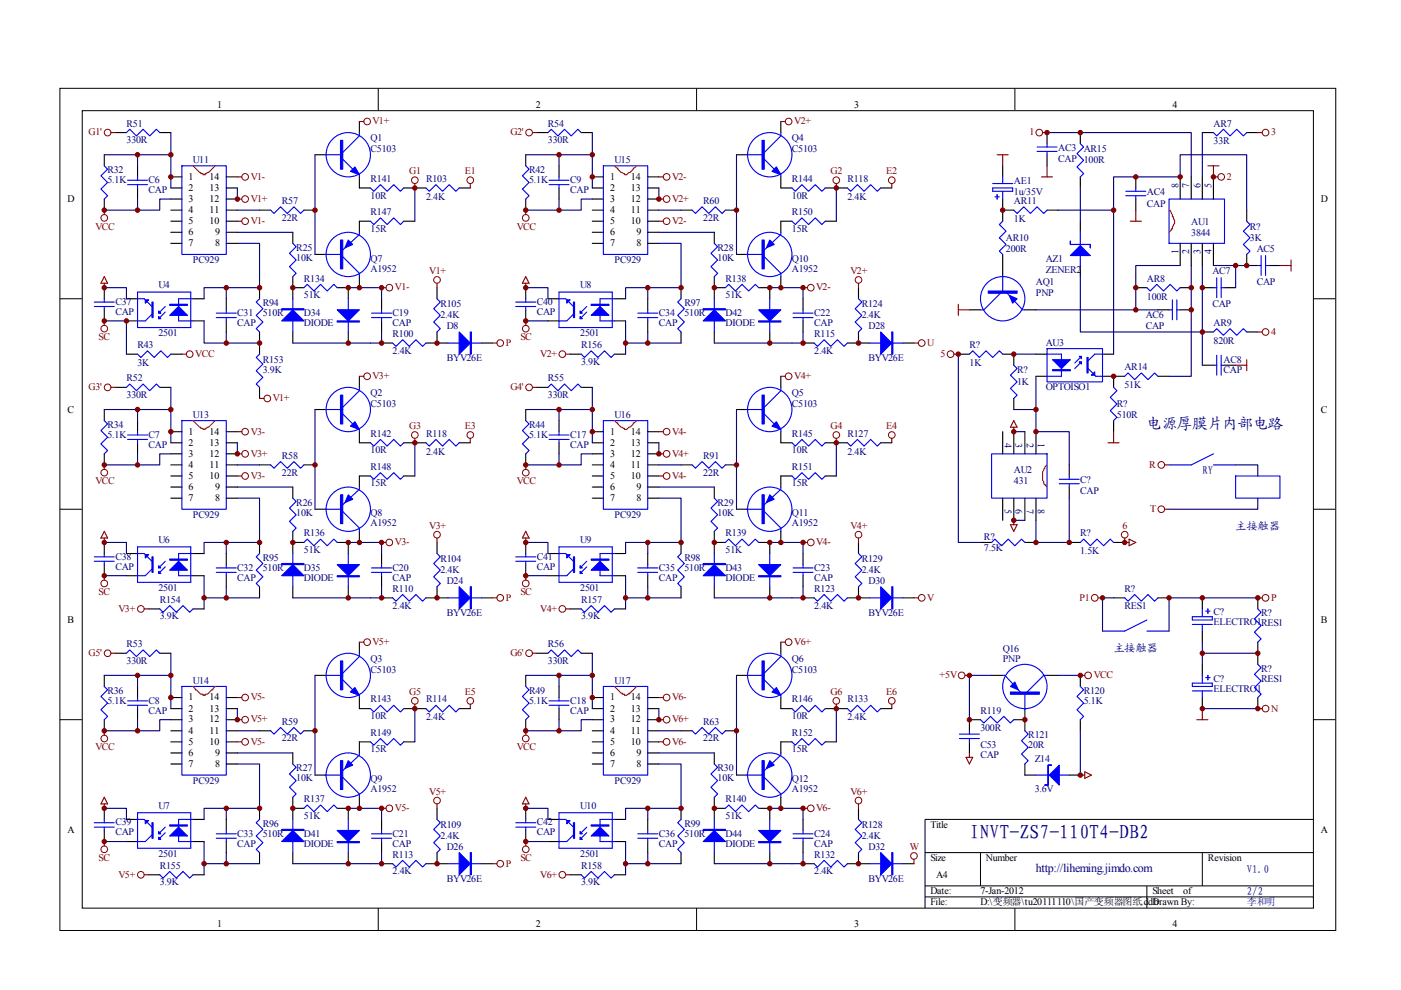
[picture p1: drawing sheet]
<svg xmlns="http://www.w3.org/2000/svg" width="297mm" height="210mm" viewBox="0 0 297 210" stroke-linecap="round" stroke-linejoin="round" font-family="sans-serif">
<defs><g id="words">
<text font-size="4.2" fill="#000080" x="205.6" y="177.8">INVT-ZS7-110T4-DB2</text>
<text font-size="3.3" fill="#000080" x="243.2" y="91">电源厚膜片内部电路</text>
<text font-size="2.5" fill="#000080" x="219.6" y="184.8">http://liheming.jimdo.com</text>
<g font-size="2.3" fill="#000080">
<text x="254.9" y="100.6">RY</text>
<text x="262" y="112.4">主接触器</text>
<text x="236.1" y="138.2">主接触器</text>
<text x="264.3" y="185.2">V1.0</text>
<text x="264.3" y="189.8">2/2</text>
</g>
<g font-size="2.1">
<text x="46.1" y="22.9">1</text>
<text x="113.6" y="22.9">2</text>
<text x="181.1" y="22.9">3</text>
<text x="248.6" y="22.9">4</text>
<text x="40" y="38.1">1</text>
<text x="40" y="40.5">2</text>
<text x="44.4" y="40.5">13</text>
<text x="44.4" y="38.1">14</text>
<text x="129.4" y="38.1">1</text>
<text x="129.4" y="40.5">2</text>
<text x="133.8" y="40.5">13</text>
<text x="133.8" y="38.1">14</text>
<text x="14.3" y="42.8">D</text>
<text x="40" y="42.8">3</text>
<text x="40" y="45.1">4</text>
<text x="40" y="47.5">5</text>
<text x="44.4" y="47.5">10</text>
<text x="44.4" y="45.1">11</text>
<text x="44.4" y="42.8">12</text>
<text x="129.4" y="42.8">3</text>
<text x="129.4" y="45.1">4</text>
<text x="129.4" y="47.5">5</text>
<text x="133.8" y="47.5">10</text>
<text x="133.8" y="45.1">11</text>
<text x="133.8" y="42.8">12</text>
<text x="280.1" y="42.8">D</text>
<text x="40" y="49.9">6</text>
<text x="40" y="52.2">7</text>
<text x="45.6" y="52.2">8</text>
<text x="45.6" y="49.9">9</text>
<text x="129.4" y="49.9">6</text>
<text x="129.4" y="52.2">7</text>
<text x="135" y="52.2">8</text>
<text x="135" y="49.9">9</text>
<text x="14.3" y="87.5">C</text>
<text x="280.1" y="87.5">C</text>
<text x="40" y="92.1">1</text>
<text x="40" y="94.5">2</text>
<text x="44.4" y="94.5">13</text>
<text x="44.4" y="92.1">14</text>
<text x="129.4" y="92.1">1</text>
<text x="129.4" y="94.5">2</text>
<text x="133.8" y="94.5">13</text>
<text x="133.8" y="92.1">14</text>
<text x="40" y="96.9">3</text>
<text x="40" y="99.2">4</text>
<text x="40" y="101.5">5</text>
<text x="44.4" y="101.5">10</text>
<text x="44.4" y="99.2">11</text>
<text x="44.4" y="96.9">12</text>
<text x="129.4" y="96.9">3</text>
<text x="129.4" y="99.2">4</text>
<text x="129.4" y="101.5">5</text>
<text x="133.8" y="101.5">10</text>
<text x="133.8" y="99.2">11</text>
<text x="133.8" y="96.9">12</text>
<text x="40" y="103.9">6</text>
<text x="40" y="106.2">7</text>
<text x="45.6" y="106.2">8</text>
<text x="45.6" y="103.9">9</text>
<text x="129.4" y="103.9">6</text>
<text x="129.4" y="106.2">7</text>
<text x="135" y="106.2">8</text>
<text x="135" y="103.9">9</text>
<text x="14.3" y="132.1">B</text>
<text x="280.1" y="132.1">B</text>
<text x="40" y="148.5">1</text>
<text x="44.4" y="148.5">14</text>
<text x="129.4" y="148.5">1</text>
<text x="133.8" y="148.5">14</text>
<text x="40" y="150.9">2</text>
<text x="40" y="153.2">3</text>
<text x="40" y="155.5">4</text>
<text x="44.4" y="155.5">11</text>
<text x="44.4" y="153.2">12</text>
<text x="44.4" y="150.9">13</text>
<text x="129.4" y="150.9">2</text>
<text x="129.4" y="153.2">3</text>
<text x="129.4" y="155.5">4</text>
<text x="133.8" y="155.5">11</text>
<text x="133.8" y="153.2">12</text>
<text x="133.8" y="150.9">13</text>
<text x="40" y="157.9">5</text>
<text x="40" y="160.3">6</text>
<text x="44.4" y="157.9">10</text>
<text x="45.6" y="160.3">9</text>
<text x="129.4" y="157.9">5</text>
<text x="129.4" y="160.3">6</text>
<text x="133.8" y="157.9">10</text>
<text x="135" y="160.3">9</text>
<text x="40" y="162.6">7</text>
<text x="45.6" y="162.6">8</text>
<text x="129.4" y="162.6">7</text>
<text x="135" y="162.6">8</text>
<text x="14.3" y="176.7">A</text>
<text x="197.3" y="175.5">Title</text>
<text x="280.1" y="176.7">A</text>
<text x="197.3" y="182.6">Size</text>
<text x="209" y="182.6">Number</text>
<text x="256.1" y="182.6">Revision</text>
<text x="197.3" y="189.6">Date:</text>
<text x="197.3" y="192">File:</text>
<text x="198.5" y="186.1">A4</text>
<text x="207.9" y="189.6">7-Jan-2012</text>
<text x="207.9" y="192">D:\变频器\tu20111110\国产变频器图纸.ddb</text>
<text x="244.3" y="189.6">Sheet</text>
<text x="244.3" y="192">Drawn By:</text>
<text x="250.9" y="189.6">of</text>
<text x="46.1" y="196.6">1</text>
<text x="113.6" y="196.6">2</text>
<text x="181.1" y="196.6">3</text>
<text x="248.6" y="196.6">4</text>
</g>
<g font-size="2.1" fill="#800000">
<text x="18.8" y="28.7">G1'</text>
<text x="79" y="26.3">V1+</text>
<text x="108.2" y="28.7">G2'</text>
<text x="168.4" y="26.3">V2+</text>
<text x="218.3" y="28.7">1</text>
<text x="269.5" y="28.7">3</text>
<text x="53.2" y="38.1">V1-</text>
<text x="86.8" y="36.9">G1</text>
<text x="98.6" y="36.9">E1</text>
<text x="142.5" y="38.1">V2-</text>
<text x="176.1" y="36.9">G2</text>
<text x="187.9" y="36.9">E2</text>
<text x="260.1" y="38.1">2</text>
<text x="53.2" y="42.8">V1+</text>
<text x="53.2" y="47.5">V1-</text>
<text x="142.5" y="42.8">V2+</text>
<text x="142.5" y="47.5">V2-</text>
<text x="20.2" y="48.7">VCC</text>
<text x="109.6" y="48.7">VCC</text>
<text x="91" y="58.1">V1+</text>
<text x="180.3" y="58.1">V2+</text>
<text x="83.7" y="61.6">V1-</text>
<text x="173.1" y="61.6">V2-</text>
<text x="269.5" y="71">4</text>
<text x="20.9" y="72.2">SC</text>
<text x="41.4" y="75.7">VCC</text>
<text x="107.3" y="73.3">P</text>
<text x="110.3" y="72.2">SC</text>
<text x="114.6" y="75.7">V2+</text>
<text x="196.6" y="73.3">U</text>
<text x="199.4" y="75.7">5</text>
<text x="18.8" y="82.7">G3'</text>
<text x="79" y="80.4">V3+</text>
<text x="108.2" y="82.7">G4'</text>
<text x="168.4" y="80.4">V4+</text>
<text x="57.8" y="85.1">V1+</text>
<text x="53.2" y="92.1">V3-</text>
<text x="86.8" y="90.9">G3</text>
<text x="98.6" y="90.9">E3</text>
<text x="142.5" y="92.1">V4-</text>
<text x="176.1" y="90.9">G4</text>
<text x="187.9" y="90.9">E4</text>
<text x="53.2" y="96.9">V3+</text>
<text x="53.2" y="101.5">V3-</text>
<text x="142.5" y="96.9">V4+</text>
<text x="142.5" y="101.5">V4-</text>
<text x="243.7" y="99.2">R</text>
<text x="20.2" y="102.7">VCC</text>
<text x="109.6" y="102.7">VCC</text>
<text x="91" y="112.1">V3+</text>
<text x="180.3" y="112.1">V4+</text>
<text x="238" y="112.1">6</text>
<text x="243.8" y="108.6">T</text>
<text x="83.7" y="115.6">V3-</text>
<text x="173.1" y="115.6">V4-</text>
<text x="20.9" y="126.2">SC</text>
<text x="25.1" y="129.7">V3+</text>
<text x="107.3" y="127.4">P</text>
<text x="110.3" y="126.2">SC</text>
<text x="114.6" y="129.7">V4+</text>
<text x="196.6" y="127.4">V</text>
<text x="228.9" y="127.4">P1</text>
<text x="269.5" y="127.4">P</text>
<text x="79" y="136.8">V5+</text>
<text x="168.4" y="136.8">V6+</text>
<text x="18.8" y="139.1">G5'</text>
<text x="108.2" y="139.1">G6'</text>
<text x="199.2" y="143.8">+5V</text>
<text x="231.9" y="143.8">VCC</text>
<text x="53.2" y="148.5">V5-</text>
<text x="86.8" y="147.3">G5</text>
<text x="98.6" y="147.3">E5</text>
<text x="142.5" y="148.5">V6-</text>
<text x="176.1" y="147.3">G6</text>
<text x="187.9" y="147.3">E6</text>
<text x="53.2" y="153.2">V5+</text>
<text x="142.5" y="153.2">V6+</text>
<text x="269.5" y="150.9">N</text>
<text x="20.2" y="159.1">VCC</text>
<text x="53.2" y="157.9">V5-</text>
<text x="109.6" y="159.1">VCC</text>
<text x="142.5" y="157.9">V6-</text>
<text x="83.7" y="172">V5-</text>
<text x="91" y="168.5">V5+</text>
<text x="173.1" y="172">V6-</text>
<text x="180.3" y="168.5">V6+</text>
<text x="20.9" y="182.6">SC</text>
<text x="107.3" y="183.7">P</text>
<text x="110.3" y="182.6">SC</text>
<text x="192.9" y="180.2">W</text>
<text x="25.1" y="186.1">V5+</text>
<text x="114.6" y="186.1">V6+</text>
</g>
<g font-size="2.1" fill="#000080">
<text x="26.8" y="26.9">R51</text>
<text x="78.6" y="29.9">Q1</text>
<text x="116.2" y="26.9">R54</text>
<text x="167.9" y="29.9">Q4</text>
<text x="257.3" y="26.9">AR7</text>
<text x="26.8" y="30.3">330R</text>
<text x="40.9" y="34.6">U11</text>
<text x="78.6" y="32.3">C5103</text>
<text x="116.2" y="30.3">330R</text>
<text x="130.3" y="34.6">U15</text>
<text x="167.9" y="32.3">C5103</text>
<text x="224.4" y="32">AC3</text>
<text x="224.4" y="34.4">CAP 100R</text>
<text x="229.8" y="32.3">AR15</text>
<text x="257.3" y="30.6">33R</text>
<text x="22.8" y="36.7">R32</text>
<text x="22.8" y="38.8">5.1K</text>
<text x="31.5" y="38.8">C6</text>
<text x="31.5" y="40.9">CAP</text>
<text x="78.6" y="38.6">R141</text>
<text x="90.3" y="38.6">R103</text>
<text x="112.2" y="36.7">R42</text>
<text x="112.2" y="38.8">5.1K</text>
<text x="120.9" y="38.8">C9</text>
<text x="120.9" y="40.9">CAP</text>
<text x="167.9" y="38.6">R144</text>
<text x="179.7" y="38.6">R118</text>
<text x="215" y="39">AE1</text>
<text x="215" y="41.4">1u/35V</text>
<text x="243.2" y="41.4">AC4</text>
<text x="249.9" y="39.9" transform="rotate(-90 249.9 39.9)">8</text>
<text x="252.1" y="39.9" transform="rotate(-90 252.1 39.9)">7</text>
<text x="254.5" y="39.9" transform="rotate(-90 254.5 39.9)">6</text>
<text x="256.9" y="39.9" transform="rotate(-90 256.9 39.9)">5</text>
<text x="59.8" y="43.3">R57</text>
<text x="59.8" y="46.8">22R</text>
<text x="78.6" y="42.1">10R</text>
<text x="78.6" y="45.6">R147</text>
<text x="90.3" y="42.3">2.4K</text>
<text x="149.1" y="43.3">R60</text>
<text x="149.1" y="46.8">22R</text>
<text x="167.9" y="42.1">10R</text>
<text x="167.9" y="45.6">R150</text>
<text x="179.7" y="42.3">2.4K</text>
<text x="215" y="43.3">AR11</text>
<text x="215" y="47">1K</text>
<text x="243.2" y="43.8">CAP</text>
<text x="252.6" y="47.8">AU1</text>
<text x="62.8" y="53.2">R25</text>
<text x="78.6" y="49.1">15R</text>
<text x="152.1" y="53.2">R28</text>
<text x="167.9" y="49.1">15R</text>
<text x="213.3" y="51.1">AR10</text>
<text x="213.3" y="53.4">200R</text>
<text x="249.9" y="53.9" transform="rotate(-90 249.9 53.9)">1</text>
<text x="252.1" y="53.9" transform="rotate(-90 252.1 53.9)">2</text>
<text x="252.6" y="50.1">3844</text>
<text x="254.5" y="53.9" transform="rotate(-90 254.5 53.9)">3</text>
<text x="256.9" y="53.9" transform="rotate(-90 256.9 53.9)">4</text>
<text x="265" y="48.7">R?</text>
<text x="265" y="51.1">3K</text>
<text x="266.4" y="53.4">AC5</text>
<text x="40.9" y="55.7">PC929</text>
<text x="62.8" y="55.3">10K</text>
<text x="64.4" y="59.7">R134</text>
<text x="78.6" y="55.5">Q7</text>
<text x="78.6" y="57.6">A1952</text>
<text x="130.3" y="55.7">PC929</text>
<text x="152.1" y="55.3">10K</text>
<text x="153.8" y="59.7">R138</text>
<text x="167.9" y="55.5">Q10</text>
<text x="167.9" y="57.6">A1952</text>
<text x="221.7" y="55.5">AZ1</text>
<text x="221.7" y="57.8">ZENER2</text>
<text x="243.2" y="59.7">AR8</text>
<text x="257" y="58.1">AC7</text>
<text x="24.5" y="64.6">C37</text>
<text x="33.6" y="61.1">U4</text>
<text x="55.7" y="64.9">R94</text>
<text x="64.4" y="63.3">51K</text>
<text x="93.4" y="65.1">R105</text>
<text x="113.8" y="64.6">C40</text>
<text x="123" y="61.1">U8</text>
<text x="145.1" y="64.9">R97</text>
<text x="153.8" y="63.3">51K</text>
<text x="182.7" y="65.1">R124</text>
<text x="219.6" y="60.5">AQ1</text>
<text x="219.6" y="62.8">PNP</text>
<text x="243.2" y="63.5">100R</text>
<text x="257" y="65.1">CAP</text>
<text x="266.4" y="60.5">CAP</text>
<text x="24.5" y="66.7">CAP</text>
<text x="33.6" y="71.2">2501</text>
<text x="50.3" y="67">C31</text>
<text x="50.3" y="69.1">CAP</text>
<text x="55.7" y="67">510R</text>
<text x="64.4" y="67">D34</text>
<text x="64.4" y="69.1">DIODE</text>
<text x="83.2" y="67">C19</text>
<text x="83.2" y="69.1">CAP</text>
<text x="83.2" y="71.5">R100</text>
<text x="93.4" y="67.5">2.4K</text>
<text x="94.7" y="69.8">D8</text>
<text x="113.8" y="66.7">CAP</text>
<text x="123" y="71.2">2501</text>
<text x="139.7" y="67">C34</text>
<text x="139.7" y="69.1">CAP</text>
<text x="145.1" y="67">510R</text>
<text x="153.8" y="67">D42</text>
<text x="153.8" y="69.1">DIODE</text>
<text x="172.6" y="67">C22</text>
<text x="172.6" y="69.1">CAP</text>
<text x="172.6" y="71.5">R115</text>
<text x="182.7" y="67.5">2.4K</text>
<text x="184.1" y="69.8">D28</text>
<text x="242.9" y="67.5">AC6</text>
<text x="242.9" y="69.8">CAP</text>
<text x="257.3" y="69.1">AR9</text>
<text x="29.1" y="73.8">R43</text>
<text x="29.1" y="77.6">3K</text>
<text x="55.7" y="76.9">R153</text>
<text x="83.2" y="75">2.4K</text>
<text x="94.7" y="76.6">BYV26E</text>
<text x="123.2" y="73.8">R156</text>
<text x="123.2" y="77.3">3.9K</text>
<text x="172.6" y="75">2.4K</text>
<text x="184.1" y="76.6">BYV26E</text>
<text x="205.6" y="73.8">R?</text>
<text x="205.6" y="77.6">1K</text>
<text x="221.7" y="73.3">AU3</text>
<text x="257.3" y="72.9">820R</text>
<text x="259.4" y="76.9">AC8</text>
<text x="26.8" y="80.9">R52</text>
<text x="55.7" y="79.2">3.9K</text>
<text x="78.6" y="83.9">Q2</text>
<text x="116.2" y="80.9">R55</text>
<text x="167.9" y="83.9">Q5</text>
<text x="215.6" y="79.2">R?</text>
<text x="215.6" y="81.5">1K</text>
<text x="221.7" y="82.7">OPTOISO1</text>
<text x="238.4" y="78.5">AR14</text>
<text x="238.4" y="82.3">51K</text>
<text x="259.4" y="79.2">CAP</text>
<text x="26.8" y="84.3">330R</text>
<text x="40.9" y="88.6">U13</text>
<text x="78.6" y="86.3">C5103</text>
<text x="116.2" y="84.3">330R</text>
<text x="130.3" y="88.6">U16</text>
<text x="167.9" y="86.3">C5103</text>
<text x="236.8" y="86.3">R?</text>
<text x="236.8" y="88.6">510R</text>
<text x="22.8" y="90.7">R34</text>
<text x="22.8" y="92.8">5.1K</text>
<text x="31.5" y="92.8">C7</text>
<text x="31.5" y="94.9">CAP</text>
<text x="78.6" y="92.6">R142</text>
<text x="90.3" y="92.6">R118</text>
<text x="112.2" y="90.7">R44</text>
<text x="112.2" y="92.8">5.1K</text>
<text x="120.9" y="92.8">C17</text>
<text x="120.9" y="94.9">CAP</text>
<text x="167.9" y="92.6">R145</text>
<text x="179.7" y="92.6">R127</text>
<text x="213" y="93.9" transform="rotate(90 213 93.9)">4</text>
<text x="215.3" y="93.9" transform="rotate(90 215.3 93.9)">3</text>
<text x="217.7" y="93.9" transform="rotate(90 217.7 93.9)">2</text>
<text x="220" y="93.9" transform="rotate(90 220 93.9)">1</text>
<text x="59.8" y="97.3">R58</text>
<text x="59.8" y="100.9">22R</text>
<text x="78.6" y="96.1">10R</text>
<text x="78.6" y="99.7">R148</text>
<text x="90.3" y="96.4">2.4K</text>
<text x="149.1" y="97.3">R91</text>
<text x="149.1" y="100.9">22R</text>
<text x="167.9" y="96.1">10R</text>
<text x="167.9" y="99.7">R151</text>
<text x="179.7" y="96.4">2.4K</text>
<text x="215" y="100.3">AU2</text>
<text x="62.8" y="107.2">R26</text>
<text x="78.6" y="103.1">15R</text>
<text x="152.1" y="107.2">R29</text>
<text x="167.9" y="103.1">15R</text>
<text x="213" y="108" transform="rotate(90 213 108)">5</text>
<text x="215" y="102.7">431</text>
<text x="215.3" y="108" transform="rotate(90 215.3 108)">6</text>
<text x="217.7" y="108" transform="rotate(90 217.7 108)">7</text>
<text x="220" y="108" transform="rotate(90 220 108)">8</text>
<text x="229" y="102.5">C?</text>
<text x="229" y="104.8">CAP</text>
<text x="40.9" y="109.7">PC929</text>
<text x="62.8" y="109.3">10K</text>
<text x="64.4" y="113.7">R136</text>
<text x="78.6" y="109.5">Q8</text>
<text x="78.6" y="111.6">A1952</text>
<text x="130.3" y="109.7">PC929</text>
<text x="152.1" y="109.3">10K</text>
<text x="153.8" y="113.7">R139</text>
<text x="167.9" y="109.5">Q11</text>
<text x="167.9" y="111.6">A1952</text>
<text x="229" y="113.7">R?</text>
<text x="24.5" y="118.6">C38</text>
<text x="33.6" y="115.2">U6</text>
<text x="55.7" y="118.9">R95</text>
<text x="64.4" y="117.3">51K</text>
<text x="93.4" y="119.1">R104</text>
<text x="113.8" y="118.6">C41</text>
<text x="123" y="115.2">U9</text>
<text x="145.1" y="118.9">R98</text>
<text x="153.8" y="117.3">51K</text>
<text x="182.7" y="119.1">R129</text>
<text x="208.6" y="114.5">R?</text>
<text x="208.6" y="116.8">7.5K</text>
<text x="229" y="117.5">1.5K</text>
<text x="24.5" y="120.7">CAP</text>
<text x="33.6" y="125.2">2501</text>
<text x="50.3" y="121">C32</text>
<text x="50.3" y="123.1">CAP</text>
<text x="55.7" y="121">510R</text>
<text x="64.4" y="121">D35</text>
<text x="64.4" y="123.1">DIODE</text>
<text x="83.2" y="121">C20</text>
<text x="83.2" y="123.1">CAP</text>
<text x="83.2" y="125.5">R110</text>
<text x="93.4" y="121.5">2.4K</text>
<text x="94.7" y="123.9">D24</text>
<text x="113.8" y="120.7">CAP</text>
<text x="123" y="125.2">2501</text>
<text x="139.7" y="121">C35</text>
<text x="139.7" y="123.1">CAP</text>
<text x="145.1" y="121">510R</text>
<text x="153.8" y="121">D43</text>
<text x="153.8" y="123.1">DIODE</text>
<text x="172.6" y="121">C23</text>
<text x="172.6" y="123.1">CAP</text>
<text x="172.6" y="125.5">R123</text>
<text x="182.7" y="121.5">2.4K</text>
<text x="184.1" y="123.9">D30</text>
<text x="238.4" y="125.5">R?</text>
<text x="33.9" y="127.9">R154</text>
<text x="33.9" y="131.3">3.9K</text>
<text x="83.2" y="129">2.4K</text>
<text x="94.7" y="130.7">BYV26E</text>
<text x="123.2" y="127.9">R157</text>
<text x="123.2" y="131.3">3.9K</text>
<text x="172.6" y="129">2.4K</text>
<text x="184.1" y="130.7">BYV26E</text>
<text x="238.4" y="129">RES1</text>
<text x="257.3" y="130.4">C?</text>
<text x="267.4" y="130.7">R?</text>
<text x="26.8" y="137.3">R53</text>
<text x="116.2" y="137.3">R56</text>
<text x="257.3" y="132.5">ELECTRO1RES1</text>
<text x="26.8" y="140.7">330R</text>
<text x="78.6" y="140.3">Q3</text>
<text x="78.6" y="142.6">C5103</text>
<text x="116.2" y="140.7">330R</text>
<text x="167.9" y="140.3">Q6</text>
<text x="167.9" y="142.6">C5103</text>
<text x="212.6" y="138.2">Q16</text>
<text x="212.6" y="140.3">PNP</text>
<text x="267.4" y="142.4">R?</text>
<text x="22.8" y="147.1">R36</text>
<text x="22.8" y="149.2">5.1K</text>
<text x="31.5" y="149.2">C8</text>
<text x="40.9" y="145">U14</text>
<text x="78.6" y="148.9">R143</text>
<text x="90.3" y="148.9">R114</text>
<text x="112.2" y="147.1">R49</text>
<text x="112.2" y="149.2">5.1K</text>
<text x="120.9" y="149.2">C18</text>
<text x="130.3" y="145">U17</text>
<text x="167.9" y="148.9">R146</text>
<text x="179.7" y="148.9">R133</text>
<text x="229.8" y="147.1">R120</text>
<text x="229.8" y="149.2">5.1K</text>
<text x="257.3" y="144.5">C?</text>
<text x="257.3" y="146.7">ELECTRO1</text>
<text x="267.4" y="144.5">RES1</text>
<text x="31.5" y="151.3">CAP</text>
<text x="59.8" y="153.7">R59</text>
<text x="78.6" y="152.5">10R</text>
<text x="90.3" y="152.8">2.4K</text>
<text x="120.9" y="151.3">CAP</text>
<text x="149.1" y="153.7">R63</text>
<text x="167.9" y="152.5">10R</text>
<text x="179.7" y="152.8">2.4K</text>
<text x="207.9" y="151.3">R119</text>
<text x="207.9" y="155">300R</text>
<text x="59.8" y="157.2">22R</text>
<text x="78.6" y="156.1">R149</text>
<text x="78.6" y="159.5">15R</text>
<text x="149.1" y="157.2">22R</text>
<text x="167.9" y="156.1">R152</text>
<text x="167.9" y="159.5">15R</text>
<text x="207.9" y="158.6">C53</text>
<text x="207.9" y="160.7">CAP</text>
<text x="218" y="156.5">R121</text>
<text x="218" y="158.6">20R</text>
<text x="219.4" y="161.6">Z14</text>
<text x="40.9" y="166.1">PC929</text>
<text x="62.8" y="163.5">R27</text>
<text x="62.8" y="165.6">10K</text>
<text x="78.6" y="165.9">Q9</text>
<text x="78.6" y="168">A1952</text>
<text x="130.3" y="166.1">PC929</text>
<text x="152.1" y="163.5">R30</text>
<text x="152.1" y="165.6">10K</text>
<text x="167.9" y="165.9">Q12</text>
<text x="167.9" y="168">A1952</text>
<text x="219.4" y="168">3.6V</text>
<text x="33.6" y="171.5">U7</text>
<text x="64.4" y="170.1">R137</text>
<text x="64.4" y="173.7">51K</text>
<text x="123" y="171.5">U10</text>
<text x="153.8" y="170.1">R140</text>
<text x="153.8" y="173.7">51K</text>
<text x="24.5" y="175">C39</text>
<text x="24.5" y="177.1">CAP</text>
<text x="50.3" y="177.4">C33</text>
<text x="50.3" y="179.5">CAP</text>
<text x="55.7" y="175.3">R96</text>
<text x="55.7" y="177.4">510R</text>
<text x="64.4" y="177.4">D41</text>
<text x="64.4" y="179.5">DIODE</text>
<text x="83.2" y="177.4">C21</text>
<text x="83.2" y="179.5">CAP</text>
<text x="93.4" y="175.5">R109</text>
<text x="93.4" y="177.9">2.4K</text>
<text x="113.8" y="175">C42</text>
<text x="113.8" y="177.1">CAP</text>
<text x="139.7" y="177.4">C36</text>
<text x="139.7" y="179.5">CAP</text>
<text x="145.1" y="175.3">R99</text>
<text x="145.1" y="177.4">510R</text>
<text x="153.8" y="177.4">D44</text>
<text x="153.8" y="179.5">DIODE</text>
<text x="172.6" y="177.4">C24</text>
<text x="172.6" y="179.5">CAP</text>
<text x="182.7" y="175.5">R128</text>
<text x="182.7" y="177.9">2.4K</text>
<text x="33.6" y="181.6">2501</text>
<text x="33.9" y="184.2">R155</text>
<text x="83.2" y="181.9">R113</text>
<text x="83.2" y="185.3">2.4K</text>
<text x="94.7" y="180.2">D26</text>
<text x="123" y="181.6">2501</text>
<text x="123.2" y="184.2">R158</text>
<text x="172.6" y="181.9">R132</text>
<text x="172.6" y="185.3">2.4K</text>
<text x="184.1" y="180.2">D32</text>
<text x="33.9" y="187.7">3.9K</text>
<text x="94.7" y="187">BYV26E</text>
<text x="123.2" y="187.7">3.9K</text>
<text x="184.1" y="187">BYV26E</text>
<text x="264.3" y="192">李和明</text>
</g>
</g></defs>
<g fill="none" stroke="#000" stroke-width=".21">
<path d="M12.7 18.7h270.5v178.6h-270.5zM80.2 18.7v4.7M147.7 18.7v4.7M215.2 18.7v4.7M17.4 23.5h261.1v169h-261.1zM12.7 63.3h4.7M278.4 63.3h4.7M12.7 108h4.7M278.4 108h4.7M12.7 152.6h4.7M278.4 152.6h4.7M278.4 173.7h-82.3v18.8"/>
<path d="M80.2 192.5v4.7M147.7 192.5v4.7M196.1 180.8h82.3M196.1 187.8h82.3M196.1 190.2h82.3M207.9 180.8v7M215.2 192.5v4.7M243.2 187.8v4.7M254.9 180.8v7"/>
</g>
<g fill="none" stroke="#00f" stroke-width=".23">
<path d="M22.1 35.2l.7 .7-1.4 1.4 1.4 1.4-1.4 1.4 1.4 1.4-.7 .7M26.8 28.1l.7-.7 1.4 1.4 1.4-1.4 1.4 1.4 1.5-1.4 .7 .7M27 39.2h4.3M27 38.2h4.3M29.2 37.5v.7M29.2 39.2v.7M38.6 35.2h9.4v18.7h-9.4zM69.1 32.8h3.6M72.7 33.7l2.1 2.2M76.2 28.1v.7l-3.5 3.5M76.2 37v.5M78.5 39.9l.8 .7 1.4-1.4 1.4 1.4 1.4-1.4 1.4 1.4 .7-.7"/>
<path d="M90.3 39.9l.7 .7 1.4-1.4 1.4 1.4 1.4-1.4 1.5 1.4 .7-.7M111.5 35.2l.7 .7-1.4 1.4 1.4 1.4-1.4 1.4 1.4 1.4-.7 .7M116.2 28.1l.7-.7 1.4 1.4 1.4-1.4 1.4 1.4 1.4-1.4 .7 .7M116.4 39.2h4.2M116.4 38.2h4.2M118.5 37.5v.7M118.5 39.2v.7M127.9 35.2h9.4v18.7h-9.4zM158.5 32.8h3.5M162 33.7l2.1 2.2M165.6 28.1v.7l-3.6 3.5M165.6 37v.5"/>
<path d="M167.9 39.9l.7 .7 1.4-1.4 1.4 1.4 1.4-1.4 1.5 1.4 .7-.7M179.7 39.9l.7 .7 1.4-1.4 1.4 1.4 1.4-1.4 1.4 1.4 .7-.7M210.5 39.9h4.2v.7h-4.2zM210.5 38.9h4.2M212.6 37.5v1.4M219.9 31.2h4.2M219.9 32.1h4.2M222 30.5v.7M222 32.1v.7M229 30.5l.8 .7-1.5 1.4 1.5 1.4-1.5 1.4 1.5 1.4-.8 .7M240.8 39.9v.7M257.3 28.1l.7 .7 1.4-1.4 1.4 1.4 1.4-1.4 1.4 1.4 .7-.7"/>
<path d="M57.4 44.6l.7 .7 1.4-1.4 1.4 1.4 1.4-1.4 1.4 1.4 .7-.7M62.1 51.6l.7 .7-1.4 1.4 1.4 1.4-1.4 1.4 1.4 1.4-.7 .7M68.9 53.9h3.3M72.7 54.4l3.5 3.5v.7M76.2 49.3v.4l-3.5 3.3M78.5 46.9l.8 .7 1.4-1.4 1.4 1.4 1.4-1.4 1.4 1.4 .7-.7M146.7 44.6l.7 .7 1.5-1.4 1.4 1.4 1.4-1.4 1.4 1.4 .7-.7M151.4 51.6l.8 .7-1.5 1.4 1.5 1.4-1.5 1.4 1.5 1.4-.8 .7M158.3 53.9h3.3M162 54.4l3.6 3.5v.7M165.6 49.3v.4l-3.6 3.3M167.9 46.9l.7 .7 1.4-1.4 1.4 1.4 1.4-1.4 1.5 1.4 .7-.7"/>
<path d="M210.9 41.7h1M211.4 41.3v.9M212.6 46.9l-.7 .7 1.4 1.4-1.4 1.4 1.4 1.4-1.4 1.4 .7 .7M212.6 40.6v1.6M212.6 58.4v3.3M214.9 44.6l.7 .7 1.5-1.4 1.4 1.4 1.4-1.4 1.4 1.4 .7-.7M229 49.3v7M238.7 40.6h4.2M238.7 41.5h4.2M240.8 41.5v.7M247.9 42.2h11.7v9.4h-11.7zM258 58.9v4.2"/>
<path d="M258.9 58.9v4.2M264.3 46.9l.7 .7-1.4 1.4 1.4 1.4-1.4 1.4 1.4 1.4-.7 .7M266.7 56.3h.7M267.4 54.2v4.2M268.3 56.3h.7M268.3 54.2v4.2M20 64h4.2M20 65h4.2M22.1 63.3v.7M22.1 65v.7M29.2 75.1l.7 .7 1.4-1.4 1.4 1.4 1.4-1.4 1.4 1.4 .7-.7M29.2 61.9h11.2v7.6h-11.2z"/>
<path d="M29.2 63.3h1.4l1.6 1.7M32.2 66.6l-1.4 1.4h-1.6M35 65l-1.4 1.4M35 66.2l-1.4 1.4M40.9 63.3h-3v4.7h3M45.9 66.4h4.2M45.9 67.3h4.2M48 65.7v.7M48 67.3v.7M55 63.3l-.7 .7 1.4 1.5-1.4 1.4 1.4 1.4-1.4 1.4 .7 .7M55 75.1l-.7 .7 1.4 1.4-1.4 1.4 1.4 1.4-1.4 1.4 .7 .7M62.1 63.3v7.1"/>
<path d="M64.4 61l.7-.7 1.5 1.4 1.4-1.4 1.4 1.4 1.4-1.4 .7 .7M73.8 63.3v7.1M78.8 66.4h4.2M78.8 67.3h4.2M80.9 65.7v.7M80.9 67.3v.7M83.2 72.7l.8 .7 1.4-1.4 1.4 1.4 1.4-1.4 1.4 1.4 .7-.7M92.7 63.3l.7 .7-1.5 1.5 1.5 1.4-1.5 1.4 1.5 1.4-.7 .7M95 72.7h7.1M109.4 64h4.2M109.4 65h4.2M111.5 63.3v.7"/>
<path d="M111.5 65v.7M118.5 61.9h11.3v7.6h-11.3zM118.5 63.3h1.4l1.7 1.7M121.6 66.6l-1.4 1.4h-1.7M123.2 75.1l.7 .7 1.4-1.4 1.5 1.4 1.4-1.4 1.4 1.4 .7-.7M124.4 65l-1.4 1.4M124.4 66.2l-1.4 1.4M130.3 63.3h-3.1v4.7h3.1M135.2 66.4h4.3M135.2 67.3h4.3M137.3 65.7v.7M137.3 67.3v.7"/>
<path d="M144.4 63.3l-.7 .7 1.4 1.5-1.4 1.4 1.4 1.4-1.4 1.4 .7 .7M151.4 63.3v7.1M153.8 61l.7-.7 1.4 1.4 1.4-1.4 1.4 1.4 1.4-1.4 .8 .7M163.2 63.3v7.1M168.1 66.4h4.3M168.1 67.3h4.3M170.3 65.7v.7M170.3 67.3v.7M172.6 72.7l.7 .7 1.4-1.4 1.4 1.4 1.5-1.4 1.4 1.4 .7-.7M182 63.3l.7 .7-1.4 1.5 1.4 1.4-1.4 1.4 1.4 1.4-.7 .7M184.4 72.7h7M205.5 75.1l.7-.7 1.5 1.4 1.4-1.4 1.4 1.4 1.4-1.4 .7 .7"/>
<path d="M212.1 62.2l-3.5 3.5h-.7M213.5 62.2l3.3 3.5h.5M214.9 77.4l.7 .7-1.4 1.4 1.4 1.5-1.4 1.4 1.4 1.4-.7 .7M222 73.9h11.8v7.1h-11.8zM222 75.1h3.1v4.7h-3.1M229.3 76.7l-1.4 1.4M229.3 75.6l-1.4 1.4M230.7 78.1l1.6 1.7h1.5M233.8 75.1h-1.7l-1.4 1.4M238.5 79.8l.7-.7 1.4 1.4 1.4-1.4 1.4 1.4 1.4-1.4 .7 .7M243.2 61l.7 .7 1.4-1.4 1.4 1.4 1.4-1.4 1.4 1.4 .7-.7M247.9 65.7h.7"/>
<path d="M248.6 63.6v4.2M249.5 65.7h.7M249.5 63.6v4.2M257.3 70.4l.7-.7 1.4 1.4 1.4-1.4 1.4 1.4 1.4-1.4 .7 .7M257.3 61h.7M257.3 77.4h.7M258 75.3v4.2M258.9 61h.7M258.9 75.3v4.2M258.9 77.4h.7M22.1 89.2l.7 .7-1.4 1.4 1.4 1.4-1.4 1.4 1.4 1.4-.7 .7M26.8 82.1l.7-.7 1.4 1.4 1.4-1.4 1.4 1.4 1.5-1.4 .7 .7"/>
<path d="M27 93.2h4.3M27 92.2h4.3M29.2 91.5v.7M29.2 93.2v.7M38.6 89.2h9.4v18.8h-9.4zM57.4 98.6l.7 .7 1.4-1.4 1.4 1.4 1.4-1.4 1.4 1.4 .7-.7M69.1 86.8h3.6M72.7 87.8l2.1 2.1M76.2 82.1v.7l-3.5 3.6M76.2 91.1v.4M78.5 93.9l.8 .7 1.4-1.4 1.4 1.4 1.4-1.4 1.4 1.4 .7-.7M90.3 93.9l.7 .7 1.4-1.4 1.4 1.4 1.4-1.4 1.5 1.4 .7-.7"/>
<path d="M111.5 89.2l.7 .7-1.4 1.4 1.4 1.4-1.4 1.4 1.4 1.4-.7 .7M116.2 82.1l.7-.7 1.4 1.4 1.4-1.4 1.4 1.4 1.4-1.4 .7 .7M116.4 93.2h4.2M116.4 92.2h4.2M118.5 91.5v.7M118.5 93.2v.7M127.9 89.2h9.4v18.8h-9.4zM146.7 98.6l.7 .7 1.5-1.4 1.4 1.4 1.4-1.4 1.4 1.4 .7-.7M158.5 86.8h3.5M162 87.8l2.1 2.1M165.6 82.1v.7l-3.6 3.6M165.6 91.1v.4"/>
<path d="M167.9 93.9l.7 .7 1.4-1.4 1.4 1.4 1.4-1.4 1.5 1.4 .7-.7M179.7 93.9l.7 .7 1.4-1.4 1.4 1.4 1.4-1.4 1.4 1.4 .7-.7M210.2 96.2h11.8v9.4h-11.8zM236.1 82.1l.7 .7-1.4 1.4 1.4 1.5-1.4 1.4 1.4 1.4-.7 .7M257.3 96.2l-4.7 2.4h-4.7M257.3 98.6h4.7M20 118.1h4.2M20 119h4.2M22.1 117.4v.7M22.1 119v.7M29.2 116h11.2v7.5h-11.2zM29.2 117.4h1.4l1.6 1.6"/>
<path d="M35 119l-1.4 1.4M40.9 117.4h-3v4.7h3M48 119.7v.7M55 117.4l-.7 .7 1.4 1.4-1.4 1.4 1.4 1.4-1.4 1.4 .7 .7M62.1 105.6l.7 .7-1.4 1.4 1.4 1.4-1.4 1.5 1.4 1.4-.7 .7M62.1 117.4v7M64.4 115l.7-.7 1.5 1.4 1.4-1.4 1.4 1.4 1.4-1.4 .7 .7M68.9 108h3.3M72.7 108.4l3.5 3.6v.7M73.8 117.4v7M76.2 103.3v.4l-3.5 3.3M78.5 100.9l.8 .7 1.4-1.4 1.4 1.4 1.4-1.4 1.4 1.4 .7-.7"/>
<path d="M80.9 119.7v.7M92.7 117.4l.7 .7-1.5 1.4 1.5 1.4-1.5 1.4 1.5 1.4-.7 .7M109.4 118.1h4.2M109.4 119h4.2M111.5 117.4v.7M111.5 119v.7M118.5 116h11.3v7.5h-11.3zM118.5 117.4h1.4l1.7 1.6M124.4 119l-1.4 1.4M130.3 117.4h-3.1v4.7h3.1M137.3 119.7v.7M144.4 117.4l-.7 .7 1.4 1.4-1.4 1.4 1.4 1.4-1.4 1.4 .7 .7"/>
<path d="M151.4 105.6l.8 .7-1.5 1.4 1.5 1.4-1.5 1.5 1.5 1.4-.8 .7M151.4 117.4v7M153.8 115l.7-.7 1.4 1.4 1.4-1.4 1.4 1.4 1.4-1.4 .8 .7M158.3 108h3.3M162 108.4l3.6 3.6v.7M163.2 117.4v7M165.6 103.3v.4l-3.6 3.3M167.9 100.9l.7 .7 1.4-1.4 1.4 1.4 1.4-1.4 1.5 1.4 .7-.7M170.3 119.7v.7M182 117.4l.7 .7-1.4 1.4 1.4 1.4-1.4 1.4 1.4 1.4-.7 .7M210.2 115l.7-.7 1.5 1.4 1.4-1.4 1.4 1.4 1.4-1.4 .7 .7M224.6 102.6h4.2"/>
<path d="M224.6 101.6h4.2M226.7 100.9v.7M226.7 102.6v.7M229 115l.8-.7 1.4 1.4 1.4-1.4 1.4 1.4 1.4-1.4 .7 .7M262 100.9h9.4v4.7h-9.4zM26.8 138.5l.7-.7 1.4 1.4 1.4-1.4 1.4 1.4 1.5-1.4 .7 .7M32.2 120.7l-1.4 1.4h-1.6M33.9 129.1l.7 .7 1.4-1.4 1.4 1.4 1.4-1.4 1.4 1.4 .7-.7M35 120.2l-1.4 1.4M45.9 120.4h4.2M45.9 121.4h4.2M48 121.4v.7"/>
<path d="M76.2 138.5v.7l-3.5 3.5M78.8 120.4h4.2M78.8 121.4h4.2M80.9 121.4v.7M83.2 126.8l.8 .7 1.4-1.4 1.4 1.4 1.4-1.4 1.4 1.4 .7-.7M95 126.8h7.1M116.2 138.5l.7-.7 1.4 1.4 1.4-1.4 1.4 1.4 1.4-1.4 .7 .7M121.6 120.7l-1.4 1.4h-1.7M123.2 129.1l.7 .7 1.4-1.4 1.5 1.4 1.4-1.4 1.4 1.4 .7-.7M124.4 120.2l-1.4 1.4M135.2 120.4h4.3M135.2 121.4h4.3"/>
<path d="M137.3 121.4v.7M165.6 138.5v.7l-3.6 3.5M168.1 120.4h4.3M168.1 121.4h4.3M170.3 121.4v.7M172.6 126.8l.7 .7 1.4-1.4 1.4 1.4 1.5-1.4 1.4 1.4 .7-.7M184.4 126.8h7M238.5 126.8l.7 .7 1.4-1.4 1.4 1.4 1.4-1.4 1.4 1.4 .7-.7M243.2 131.5l-4.7 2.3h-4.7M243.2 133.8h4.7M252.8 130.8h4.2v.7h-4.2zM252.8 132.4h4.2"/>
<path d="M254.9 129.1v1.7M254.9 132.4v1.4M255.6 129.6h1M256.1 129.1v.9M266.7 129.1l.7 .7-1.4 1.4 1.4 1.4-1.4 1.4 1.4 1.4-.7 .8M22.1 145.5l.7 .8-1.4 1.4 1.4 1.4-1.4 1.4 1.4 1.4-.7 .7M27 149.5h4.3M27 148.6h4.3M29.2 147.9v.7M29.2 149.5v.7M38.6 145.5h9.4v18.8h-9.4zM57.4 154.9l.7 .7 1.4-1.4 1.4 1.4 1.4-1.4 1.4 1.4 .7-.7"/>
<path d="M69.1 143.2h3.6M72.7 144.1l2.1 2.2M76.2 159.6v.5l-3.5 3.3M76.2 147.4v.5M78.5 150.2l.8 .7 1.4-1.4 1.4 1.4 1.4-1.4 1.4 1.4 .7-.7M78.5 157.3l.8 .7 1.4-1.4 1.4 1.4 1.4-1.4 1.4 1.4 .7-.7M90.3 150.2l.7 .7 1.4-1.4 1.4 1.4 1.4-1.4 1.5 1.4 .7-.7M111.5 145.5l.7 .8-1.4 1.4 1.4 1.4-1.4 1.4 1.4 1.4-.7 .7M116.4 149.5h4.2M116.4 148.6h4.2M118.5 147.9v.7M118.5 149.5v.7"/>
<path d="M127.9 145.5h9.4v18.8h-9.4zM146.7 154.9l.7 .7 1.5-1.4 1.4 1.4 1.4-1.4 1.4 1.4 .7-.7M158.5 143.2h3.5M162 144.1l2.1 2.2M165.6 159.6v.5l-3.6 3.3M165.6 147.4v.5M167.9 150.2l.7 .7 1.4-1.4 1.4 1.4 1.4-1.4 1.5 1.4 .7-.7M167.9 157.3l.7 .7 1.4-1.4 1.4 1.4 1.4-1.4 1.5 1.4 .7-.7M179.7 150.2l.7 .7 1.4-1.4 1.4 1.4 1.4-1.4 1.4 1.4 .7-.7M203.4 155.6h4.3M203.4 156.6h4.3M205.5 154.9v.7"/>
<path d="M205.5 156.6v.7M207.9 152.6l.7 .7 1.4-1.4 1.4 1.4 1.4-1.4 1.4 1.4 .7-.7M212.6 143.2h.5l3.2 3.5M217.3 154.9l.7 .7-1.4 1.5 1.4 1.4-1.4 1.4 1.4 1.4-.7 .7M217.3 147.2v3.3M222 143.2h-.7l-3.5 3.5M229 145.5l.8 .8-1.5 1.4 1.5 1.4-1.5 1.4 1.5 1.4-.8 .7M252.8 144.8h4.2v.7h-4.2zM252.8 146.5h4.2M254.9 143.2v1.6M254.9 146.5v1.4M255.6 143.7h1"/>
<path d="M256.1 143.2v.9M266.7 140.9l.7 .7-1.4 1.4 1.4 1.4-1.4 1.4 1.4 1.4-.7 .7M20 174.4h4.2M20 175.4h4.2M22.1 173.7v.7M22.1 175.4v.7M29.2 172.3h11.2v7.5h-11.2zM29.2 173.7h1.4l1.6 1.7M32.2 177l-1.4 1.4h-1.6M35 175.4l-1.4 1.4M35 176.5l-1.4 1.5M40.9 173.7h-3v4.7h3"/>
<path d="M45.9 176.8h4.2M45.9 177.7h4.2M48 176.1v.7M48 177.7v.7M55 173.7l-.7 .7 1.4 1.4-1.4 1.5 1.4 1.4-1.4 1.4 .7 .7M62.1 162l.7 .7-1.4 1.4 1.4 1.4-1.4 1.4 1.4 1.4-.7 .7M62.1 173.7v7.1M64.4 171.4l.7-.7 1.5 1.4 1.4-1.4 1.4 1.4 1.4-1.4 .7 .7M68.9 164.3h3.3M72.7 164.8l3.5 3.5v.7M73.8 173.7v7.1M78.8 176.8h4.2"/>
<path d="M78.8 177.7h4.2M80.9 176.1v.7M80.9 177.7v.7M92.7 173.7l.7 .7-1.5 1.4 1.5 1.5-1.5 1.4 1.5 1.4-.7 .7M109.4 174.4h4.2M109.4 175.4h4.2M111.5 173.7v.7M111.5 175.4v.7M118.5 172.3h11.3v7.5h-11.3zM118.5 173.7h1.4l1.7 1.7M121.6 177l-1.4 1.4h-1.7M124.4 175.4l-1.4 1.4"/>
<path d="M124.4 176.5l-1.4 1.5M130.3 173.7h-3.1v4.7h3.1M135.2 176.8h4.3M135.2 177.7h4.3M137.3 176.1v.7M137.3 177.7v.7M144.4 173.7l-.7 .7 1.4 1.4-1.4 1.5 1.4 1.4-1.4 1.4 .7 .7M151.4 162l.8 .7-1.5 1.4 1.5 1.4-1.5 1.4 1.5 1.4-.8 .7M151.4 173.7v7.1M153.8 171.4l.7-.7 1.4 1.4 1.4-1.4 1.4 1.4 1.4-1.4 .8 .7M158.3 164.3h3.3M162 164.8l3.6 3.5v.7"/>
<path d="M163.2 173.7v7.1M168.1 176.8h4.3M168.1 177.7h4.3M170.3 176.1v.7M170.3 177.7v.7M182 173.7l.7 .7-1.4 1.4 1.4 1.5-1.4 1.4 1.4 1.4-.7 .7M219.6 164.3h7.1M33.9 185.5l.7 .7 1.4-1.4 1.4 1.4 1.4-1.4 1.4 1.4 .7-.7M83.2 183.1l.8 .7 1.4-1.4 1.4 1.4 1.4-1.4 1.4 1.4 .7-.7M95 183.1h7.1M123.2 185.5l.7 .7 1.4-1.4 1.5 1.4 1.4-1.4 1.4 1.4 .7-.7M172.6 183.1l.7 .7 1.4-1.4 1.4 1.4 1.5-1.4 1.4 1.4 .7-.7"/>
<path d="M184.4 183.1h7"/>
<circle cx="73.8" cy="32.8" r="4.7"/>
<circle cx="163.2" cy="32.8" r="4.7"/>
<circle cx="73.8" cy="53.9" r="4.7"/>
<circle cx="163.2" cy="53.9" r="4.7"/>
<circle cx="212.6" cy="63.3" r="4.7"/>
<circle cx="73.8" cy="86.8" r="4.7"/>
<circle cx="163.2" cy="86.8" r="4.7"/>
<circle cx="73.8" cy="108" r="4.7"/>
<circle cx="163.2" cy="108" r="4.7"/>
<circle cx="73.8" cy="143.2" r="4.7"/>
<circle cx="163.2" cy="143.2" r="4.7"/>
<circle cx="217.3" cy="145.5" r="4.7"/>
<circle cx="73.8" cy="164.3" r="4.7"/>
<circle cx="163.2" cy="164.3" r="4.7"/>
</g>
<g fill="none" stroke="#000" stroke-width=".23">
<path d="M22.1 32.8v2.4M24.5 28.1h2.3M29.2 35.2v2.3M29.2 39.9v2.3M33.9 28.1h2.3M36.2 37.5h2.4M36.2 39.9h2.4M48 37.5h2.3M48 39.9h2.3M66.8 32.8h2.3M76.2 37.5v2.4h2.3M76.2 25.8v2.3"/>
<path d="M85.6 39.9h4.7M97.4 39.9h2.3M111.5 32.8v2.4M113.8 28.1h2.4M118.5 35.2v2.3M118.5 39.9v2.3M123.2 28.1h2.4M125.6 37.5h2.3M125.6 39.9h2.3M137.3 37.5h2.4M137.3 39.9h2.4M156.2 32.8h2.3"/>
<path d="M165.6 37.5v2.4h2.3M165.6 25.8v2.3M175 39.9h4.7M186.7 39.9h2.4M212.6 35.2v2.3M222 28.1v2.4M222 32.8v2.4M229 28.1v2.4M229 37.5v2.4M240.8 37.5v2.4M250.2 37.5v4.7M252.6 37.5v4.7"/>
<path d="M254.9 37.5v4.7M254.9 28.1h2.4M257.3 37.5v4.7M264.3 28.1h2.4M22.1 42.2v2.4M36.2 42.2h2.4M36.2 44.6h2.4M36.2 46.9h2.4M36.2 49.3h2.4M36.2 51.6h2.4M48 42.2h2.3M48 44.6h2.3"/>
<path d="M48 46.9h2.3M48 49.3h2.3M48 51.6h2.3M55 44.6h2.4M62.1 49.3v2.3M62.1 58.6v4.7M64.4 44.6h2.4M66.8 53.9h2.3M76.2 58.6v2.4M78.5 46.9h-2.3v2.4M85.6 46.9h2.4M111.5 42.2v2.4"/>
<path d="M125.6 42.2h2.3M125.6 44.6h2.3M125.6 46.9h2.3M125.6 49.3h2.3M125.6 51.6h2.3M137.3 42.2h2.4M137.3 44.6h2.4M137.3 46.9h2.4M137.3 49.3h2.4M137.3 51.6h2.4M144.4 44.6h2.3M151.4 49.3v2.3"/>
<path d="M151.4 58.6v4.7M153.8 44.6h2.4M156.2 53.9h2.3M165.6 58.6v2.4M167.9 46.9h-2.3v2.4M175 46.9h2.3M212.6 44.6h2.3M212.6 42.2v4.7M212.6 53.9v4.7M222 44.6h2.3M229 46.9v2.4M229 56.3v2.3"/>
<path d="M240.8 42.2v2.4M250.2 51.6v4.7M252.6 51.6v4.7M254.9 51.6v4.7M257.3 51.6v4.7M264.3 44.6v2.3M264.3 53.9v2.4h2.4M269 56.3h2.4M22.1 61v2.3M22.1 65.7v2.3M26.8 75.1h2.4M26.8 68h2.4"/>
<path d="M26.8 63.3h2.4M36.2 75.1h2.4M40.9 68h2.4M40.9 63.3h2.4M48 63.3v2.4M48 68v2.4M55 61v2.3M55 70.4v4.7M62.1 61h2.3M62.1 70.4v2.3M71.5 61h2.3v2.3M73.8 70.4v2.3"/>
<path d="M76.2 79.8v2.3M80.9 72.7h2.3M80.9 63.3v2.4M80.9 68v2.4M90.3 72.7h4.7M92.7 61v2.3M92.7 70.4v2.3M102.1 72.7h2.3M111.5 61v2.3M111.5 65.7v2.3M116.2 68h2.3M116.2 63.3h2.3"/>
<path d="M120.9 75.1h2.3M130.3 75.1h2.3M130.3 68h2.3M130.3 63.3h2.3M137.3 63.3v2.4M137.3 68v2.4M144.4 61v2.3M144.4 70.4v2.3M151.4 61h2.4M151.4 70.4v2.3M160.9 61h2.3v2.3M163.2 70.4v2.3"/>
<path d="M165.6 79.8v2.3M170.3 72.7h2.3M170.3 63.3v2.4M170.3 68v2.4M179.7 72.7h4.7M182 61v2.3M182 70.4v2.3M191.4 72.7h2.4M203.2 75.1h2.3M205.5 65.7h2.4M212.6 75.1h2.3v2.3M217.3 65.7h2.3"/>
<path d="M219.6 79.8h2.4M219.6 75.1h2.4M233.8 79.8h4.7M233.8 75.1h2.3M236.1 79.8v2.3M240.8 61h2.4M245.5 79.8h2.4M245.5 65.7h2.4M250.2 61h2.4M250.2 65.7h2.4M254.9 61h2.4M254.9 70.4h2.4"/>
<path d="M254.9 77.4h2.4M259.6 61h2.4M259.6 77.4h2.4M264.3 70.4h2.4M22.1 86.8v2.4M22.1 96.2v2.4M24.5 82.1h2.3M29.2 89.2v2.3M29.2 93.9v2.3M33.9 82.1h2.3M36.2 91.5h2.4M36.2 93.9h2.4"/>
<path d="M36.2 96.2h2.4M36.2 98.6h2.4M48 91.5h2.3M48 93.9h2.3M48 96.2h2.3M48 98.6h2.3M55 82.1v2.4M55 98.6h2.4M64.4 98.6h2.4M66.8 86.8h2.3M76.2 91.5v2.4h2.3M85.6 93.9h4.7"/>
<path d="M97.4 93.9h2.3M111.5 86.8v2.4M111.5 96.2v2.4M113.8 82.1h2.4M118.5 89.2v2.3M118.5 93.9v2.3M123.2 82.1h2.4M125.6 91.5h2.3M125.6 93.9h2.3M125.6 96.2h2.3M125.6 98.6h2.3M137.3 91.5h2.4"/>
<path d="M137.3 93.9h2.4M137.3 96.2h2.4M137.3 98.6h2.4M144.4 98.6h2.3M153.8 98.6h2.4M156.2 86.8h2.3M165.6 91.5v2.4h2.3M175 93.9h4.7M186.7 93.9h2.4M212.6 91.5v4.7M214.9 84.5v2.3M214.9 91.5v4.7"/>
<path d="M217.3 91.5v4.7M219.6 91.5v4.7M226.7 98.6v2.3M236.1 89.2v2.3M22.1 115v2.4M22.1 119.7v2.4M26.8 117.4h2.4M36.2 100.9h2.4M36.2 103.3h2.4M36.2 105.6h2.4M40.9 117.4h2.4M48 117.4v2.3"/>
<path d="M48 100.9h2.3M48 103.3h2.3M48 105.6h2.3M55 115v2.4M62.1 115h2.3M62.1 103.3v2.3M62.1 112.7v4.7M66.8 108h2.3M71.5 115h2.3v2.4M76.2 112.7v2.3M78.5 100.9h-2.3v2.4M80.9 117.4v2.3"/>
<path d="M85.6 100.9h2.4M92.7 115v2.4M111.5 115v2.4M111.5 119.7v2.4M116.2 117.4h2.3M125.6 100.9h2.3M125.6 103.3h2.3M125.6 105.6h2.3M130.3 117.4h2.3M137.3 100.9h2.4M137.3 103.3h2.4M137.3 105.6h2.4"/>
<path d="M137.3 117.4v2.3M144.4 115v2.4M151.4 115h2.4M151.4 103.3v2.3M151.4 112.7v4.7M156.2 108h2.3M160.9 115h2.3v2.4M165.6 112.7v2.3M167.9 100.9h-2.3v2.4M170.3 117.4v2.3M175 100.9h2.3M182 115v2.4"/>
<path d="M207.9 115h2.3M212.6 105.6v4.7M214.9 105.6v4.7M217.3 115h2.3M217.3 105.6v4.7M219.6 105.6v4.7M226.7 115h2.3M226.7 103.3v2.3M236.1 115h2.4M24.5 138.5h2.3M26.8 122.1h2.4M31.5 129.1h2.4"/>
<path d="M33.9 138.5h2.3M40.9 122.1h2.4M40.9 129.1h2.4M48 122.1v2.3M55 124.4v2.4M62.1 124.4v2.4M73.8 124.4v2.4M76.2 136.2v2.3M80.9 126.8h2.3M80.9 122.1v2.3M90.3 126.8h4.7M92.7 124.4v2.4"/>
<path d="M102.1 126.8h2.3M113.8 138.5h2.4M116.2 122.1h2.3M120.9 129.1h2.3M123.2 138.5h2.4M130.3 122.1h2.3M130.3 129.1h2.3M137.3 122.1v2.3M144.4 124.4v2.4M151.4 124.4v2.4M163.2 124.4v2.4M165.6 136.2v2.3"/>
<path d="M170.3 126.8h2.3M170.3 122.1v2.3M179.7 126.8h4.7M182 124.4v2.4M191.4 126.8h2.4M236.1 126.8h2.4M245.5 126.8h2.4M254.9 126.8v2.3M254.9 133.8v2.4M266.7 126.8v2.3M266.7 136.2v4.7M22.1 143.2v2.3"/>
<path d="M22.1 152.6v2.3M29.2 145.5v2.4M29.2 150.2v2.4M36.2 147.9h2.4M36.2 150.2h2.4M36.2 152.6h2.4M36.2 154.9h2.4M36.2 157.3h2.4M36.2 159.6h2.4M48 147.9h2.3M48 150.2h2.3M48 152.6h2.3"/>
<path d="M48 154.9h2.3M48 157.3h2.3M48 159.6h2.3M55 154.9h2.4M62.1 159.6v2.4M64.4 154.9h2.4M66.8 143.2h2.3M76.2 147.9v2.3h2.3M78.5 157.3h-2.3v2.3M85.6 150.2h4.7M85.6 157.3h2.4M97.4 150.2h2.3"/>
<path d="M111.5 143.2v2.3M111.5 152.6v2.3M118.5 145.5v2.4M118.5 150.2v2.4M125.6 147.9h2.3M125.6 150.2h2.3M125.6 152.6h2.3M125.6 154.9h2.3M125.6 157.3h2.3M125.6 159.6h2.3M137.3 147.9h2.4M137.3 150.2h2.4"/>
<path d="M137.3 152.6h2.4M137.3 154.9h2.4M137.3 157.3h2.4M137.3 159.6h2.4M144.4 154.9h2.3M151.4 159.6v2.4M153.8 154.9h2.4M156.2 143.2h2.3M165.6 147.9v2.3h2.3M167.9 157.3h-2.3v2.3M175 150.2h4.7M175 157.3h2.3"/>
<path d="M186.7 150.2h2.4M205.5 157.3v2.3M207.9 152.6h-2.4v2.3M210.2 143.2h2.4M214.9 152.6h2.4M217.3 150.2v4.7M222 143.2h2.3M229 143.2v2.3M229 152.6v2.3M254.9 140.9v2.3M254.9 147.9v2.3M266.7 147.9v2.3"/>
<path d="M22.1 171.4v2.3M22.1 176.1v2.3M26.8 178.4h2.4M26.8 173.7h2.4M36.2 162h2.4M40.9 178.4h2.4M40.9 173.7h2.4M48 173.7v2.4M48 178.4v2.4M48 162h2.3M55 171.4v2.3M62.1 169v4.7"/>
<path d="M62.1 171.4h2.3M66.8 164.3h2.3M71.5 171.4h2.3v2.3M76.2 169v2.4M80.9 173.7v2.4M80.9 178.4v2.4M92.7 171.4v2.3M111.5 171.4v2.3M111.5 176.1v2.3M116.2 178.4h2.3M116.2 173.7h2.3M125.6 162h2.3"/>
<path d="M130.3 178.4h2.3M130.3 173.7h2.3M137.3 162h2.4M137.3 173.7v2.4M137.3 178.4v2.4M144.4 171.4v2.3M151.4 171.4h2.4M151.4 169v4.7M156.2 164.3h2.3M160.9 171.4h2.3v2.3M165.6 169v2.4M170.3 173.7v2.4"/>
<path d="M170.3 178.4v2.4M182 171.4v2.3M217.3 162v2.3h2.3M226.7 164.3h2.3M31.5 185.5h2.4M40.9 185.5h2.4M55 180.8v2.3M62.1 180.8v2.3M73.8 180.8v2.3M80.9 183.1h2.3M90.3 183.1h4.7M92.7 180.8v2.3"/>
<path d="M102.1 183.1h2.3M120.9 185.5h2.3M130.3 185.5h2.3M144.4 180.8v2.3M151.4 180.8v2.3M163.2 180.8v2.3M170.3 183.1h2.3M179.7 183.1h4.7M182 180.8v2.3M191.4 183.1h2.4"/>
</g>
<path d="M40.9 35.2l1.4 1.4h.3v.2h.4v.2h.5v-.2a4.3 4.3 0 0 0 2.1-1.6M130.3 35.2l.5 .4h.2v.3l.7 .7 .7 .2v.2a.74 .74 0 0 0 .9-.4h.3l.7-.7v-.3h.2l.5-.4M247.9 44.6h.2l.2 .7 .3 .2v.5h.2v.4l.2 .3v.7l-.4 .7v.4h-.3v.3l-.4 .5M40.9 89.2l1.4 1.4h.3v.2h.4v.3h.5v-.3a4.3 4.3 0 0 0 2.1-1.6M130.3 89.2l.5 .4h.2v.3l.7 .7 .7 .2v.3a.74 .74 0 0 0 .9-.5h.3l.7-.7v-.3h.2l.5-.4M222 98.6a2.73 2.73 0 0 0-.9 2.3v1l.2 .2v.5l.5 .2v.2l.2 .3M40.9 145.5l.5 .5v.3h.2l.5 .4a.74 .74 0 0 0 .9 .5v.2h.5v-.2a.74 .74 0 0 0 .9-.5l.5-.4h.3v-.3l.4-.5M130.3 145.5l1.4 1.5h.2v.2h.5v.2h.5l.4-.2v-.2h.3l1.4-1.5" fill="none" stroke="#f00" stroke-width=".23"/>
<g fill="#00f" stroke="#00f" stroke-width=".23">
<path d="M74.3 36.3l1-.9 .9 1.6z"/>
<path d="M73.8 50.9l1 .9-1.7 .7z"/>
<path d="M97.4 70.4l2.3 2.3-2.3 2.4z"/>
<path d="M223.2 76.3h3.7l-1.8 1.8z"/>
<path d="M228.8 75.6h.5v.4z"/>
<path d="M228.8 76.7h.5v.5z"/>
<path d="M231.4 79.5l.7-.7v.7z"/>
<path d="M226.9 54.2l2.1-2.1 2.2 2.1z"/>
<path d="M214 62.6l1.6 .7-.9 1z"/>
<path d="M37.9 65l1.8 1.9h-3.7z"/>
<path d="M33.6 67.1l.5 .5h-.5z"/>
<path d="M33.6 65.9l.5 .5h-.5z"/>
<path d="M30.8 63.6h.7l-.7 .7z"/>
<path d="M59.7 68l2.4-2.3 2.3 2.3z"/>
<path d="M71.5 65.7h4.7l-2.4 2.3z"/>
<path d="M74.3 90.4l1-1 .9 1.7z"/>
<path d="M73.8 104.9l1 1-1.7 .7z"/>
<path d="M97.4 124.4l2.3 2.4-2.3 2.3z"/>
<path d="M36 120.9l1.9-1.9 1.8 1.9z"/>
<path d="M33.6 121.1l.5 .5h-.5z"/>
<path d="M33.6 119.9l.5 .5h-.5z"/>
<path d="M30.8 117.6h.7l-.7 .7z"/>
<path d="M62.1 119.7l2.3 2.4h-4.7z"/>
<path d="M71.5 119.7h4.7l-2.4 2.4z"/>
<path d="M74.3 146.7l1-.9 .9 1.6z"/>
<path d="M73.8 161.3l1 .9-1.7 .7z"/>
<path d="M97.4 180.8l2.3 2.3-2.3 2.4z"/>
<path d="M36 177.3l1.9-1.9 1.8 1.9z"/>
<path d="M33.6 177.5l.5 .5h-.5z"/>
<path d="M33.6 176.3l.5 .5h-.5z"/>
<path d="M30.8 174h.7l-.7 .7z"/>
<path d="M62.1 176.1l2.3 2.3h-4.7z"/>
<path d="M71.5 176.1h4.7l-2.4 2.3z"/>
<path d="M163.7 36.3l.9-.9 1 1.6z"/>
<path d="M163.2 50.9l.9 .9-1.6 .7z"/>
<path d="M186.7 70.4l2.4 2.3-2.4 2.4z"/>
<path d="M127.2 65l1.9 1.9h-3.8z"/>
<path d="M123 67.1l.5 .5h-.5z"/>
<path d="M123 65.9l.5 .5h-.5z"/>
<path d="M120.2 63.6h.7l-.7 .7z"/>
<path d="M149.1 68l2.3-2.3 2.4 2.3z"/>
<path d="M160.9 65.7h4.7l-2.4 2.3z"/>
<path d="M164.6 89.4l1 1.7-1.9-.7z"/>
<path d="M163.2 104.9l.9 1-1.6 .7z"/>
<path d="M186.7 124.4l2.4 2.4-2.4 2.3z"/>
<path d="M125.3 120.9l1.9-1.9 1.9 1.9z"/>
<path d="M123 121.1l.5 .5h-.5z"/>
<path d="M123 119.9l.5 .5h-.5z"/>
<path d="M120.2 117.6h.7l-.7 .7z"/>
<path d="M149.1 122.1l2.3-2.4 2.4 2.4z"/>
<path d="M160.9 119.7h4.7l-2.4 2.4z"/>
<path d="M163.7 146.7l.9-.9 1 1.6z"/>
<path d="M163.2 161.3l.9 .9-1.6 .7z"/>
<path d="M186.7 180.8l2.4 2.3-2.4 2.4z"/>
<path d="M125.3 177.3l1.9-1.9 1.9 1.9z"/>
<path d="M123 177.5l.5 .5h-.5z"/>
<path d="M123 176.3l.5 .5h-.5z"/>
<path d="M120.2 174h.7l-.7 .7z"/>
<path d="M149.1 178.4l2.3-2.3 2.4 2.3z"/>
<path d="M160.9 176.1h4.7l-2.4 2.3z"/>
<path d="M214.2 145.5l1-.9 .7 1.7z"/>
<path d="M222.5 164.3l2.1-2.1v4.3z"/>
<path d="M72.2 29.8h.5v6.1h-.5z" fill-rule="evenodd"/>
<path d="M72.2 50.9h.5v6.1h-.5z" fill-rule="evenodd"/>
<path d="M99.7 70.4h.2v4.7h-.2z" fill-rule="evenodd"/>
<path d="M223.2 78.4h3.7v.2h-3.7z" fill-rule="evenodd"/>
<path d="M230.5 75.8h.2v3.3h-.2z" fill-rule="evenodd"/>
<path d="M226.9 51.1v.7h4.3v.7v-.7h-4.3z" fill-rule="evenodd"/>
<path d="M209.5 61.7h6.1v.5h-6.1z" fill-rule="evenodd"/>
<path d="M36 64.5h3.7v.3h-3.7z" fill-rule="evenodd"/>
<path d="M32.2 64h.3v3.3h-.3z" fill-rule="evenodd"/>
<path d="M59.7 65.5h4.7v.2h-4.7z" fill-rule="evenodd"/>
<path d="M71.5 68h4.7v.3h-4.7z" fill-rule="evenodd"/>
<path d="M72.2 83.8h.5v6.1h-.5z" fill-rule="evenodd"/>
<path d="M72.2 104.9h.5v6.1h-.5z" fill-rule="evenodd"/>
<path d="M99.7 124.4h.2v4.7h-.2z" fill-rule="evenodd"/>
<path d="M36 118.5h3.7v.3h-3.7z" fill-rule="evenodd"/>
<path d="M32.2 118.1h.3v3.3h-.3z" fill-rule="evenodd"/>
<path d="M59.7 119.5h4.7v.2h-4.7z" fill-rule="evenodd"/>
<path d="M71.5 122.1h4.7v.2h-4.7z" fill-rule="evenodd"/>
<path d="M72.2 140.1h.5v6.2h-.5z" fill-rule="evenodd"/>
<path d="M72.2 161.3h.5v6.1h-.5z" fill-rule="evenodd"/>
<path d="M99.7 180.8h.2v4.7h-.2z" fill-rule="evenodd"/>
<path d="M36 174.9h3.7v.2h-3.7z" fill-rule="evenodd"/>
<path d="M32.2 174.4h.3v3.3h-.3z" fill-rule="evenodd"/>
<path d="M59.7 175.8h4.7v.3h-4.7z" fill-rule="evenodd"/>
<path d="M71.5 178.4h4.7v.3h-4.7z" fill-rule="evenodd"/>
<path d="M161.6 29.8h.4v6.1h-.4z" fill-rule="evenodd"/>
<path d="M161.6 50.9h.4v6.1h-.4z" fill-rule="evenodd"/>
<path d="M189.1 70.4h.2v4.7h-.2z" fill-rule="evenodd"/>
<path d="M125.3 64.5h3.8v.3h-3.8z" fill-rule="evenodd"/>
<path d="M121.6 64h.2v3.3h-.2z" fill-rule="evenodd"/>
<path d="M149.1 65.5h4.7v.2h-4.7z" fill-rule="evenodd"/>
<path d="M160.9 68h4.7v.3h-4.7z" fill-rule="evenodd"/>
<path d="M161.6 83.8h.4v6.1h-.4z" fill-rule="evenodd"/>
<path d="M161.6 104.9h.4v6.1h-.4z" fill-rule="evenodd"/>
<path d="M189.1 124.4h.2v4.7h-.2z" fill-rule="evenodd"/>
<path d="M125.3 118.5h3.8v.3h-3.8z" fill-rule="evenodd"/>
<path d="M121.6 118.1h.2v3.3h-.2z" fill-rule="evenodd"/>
<path d="M149.1 119.5h4.7v.2h-4.7z" fill-rule="evenodd"/>
<path d="M160.9 122.1h4.7v.2h-4.7z" fill-rule="evenodd"/>
<path d="M161.6 140.1h.4v6.2h-.4z" fill-rule="evenodd"/>
<path d="M161.6 161.3h.4v6.1h-.4z" fill-rule="evenodd"/>
<path d="M189.1 180.8h.2v4.7h-.2z" fill-rule="evenodd"/>
<path d="M125.3 174.9h3.8v.2h-3.8z" fill-rule="evenodd"/>
<path d="M121.6 174.4h.2v3.3h-.2z" fill-rule="evenodd"/>
<path d="M149.1 175.8h4.7v.3h-4.7z" fill-rule="evenodd"/>
<path d="M160.9 178.4h4.7v.3h-4.7z" fill-rule="evenodd"/>
<path d="M214.2 146.7h6.2v.5h-6.2z" fill-rule="evenodd"/>
<path d="M222.2 162.2h.7h-.7v4.3h-.7h.7z" fill-rule="evenodd"/>
</g>
<g fill="none" stroke="#800000" stroke-width=".21">
<circle cx="22.8" cy="28.1" r=".7"/>
<circle cx="52" cy="37.5" r=".71"/>
<circle cx="77.8" cy="25.8" r=".7"/>
<circle cx="88" cy="38.2" r=".71"/>
<circle cx="99.7" cy="38.2" r=".71"/>
<circle cx="112.2" cy="28.1" r=".71"/>
<circle cx="141.3" cy="37.5" r=".71"/>
<circle cx="167.2" cy="25.8" r=".71"/>
<circle cx="177.3" cy="38.2" r=".71"/>
<circle cx="189.1" cy="38.2" r=".71"/>
<circle cx="220.3" cy="28.1" r=".71"/>
<circle cx="258.9" cy="37.5" r=".7"/>
<circle cx="268.3" cy="28.1" r=".71"/>
<circle cx="22.1" cy="46.2" r=".71"/>
<circle cx="52" cy="46.9" r=".71"/>
<circle cx="52" cy="42.2" r=".71"/>
<circle cx="92.7" cy="59.3" r=".71"/>
<circle cx="111.5" cy="46.2" r=".71"/>
<circle cx="141.3" cy="46.9" r=".71"/>
<circle cx="141.3" cy="42.2" r=".71"/>
<circle cx="182" cy="59.3" r=".7"/>
<circle cx="22.1" cy="69.7" r=".71"/>
<circle cx="40.2" cy="75.1" r=".71"/>
<circle cx="77.8" cy="79.8" r=".71"/>
<circle cx="82.5" cy="61" r=".71"/>
<circle cx="106.1" cy="72.7" r=".71"/>
<circle cx="111.5" cy="69.7" r=".7"/>
<circle cx="119.2" cy="75.1" r=".71"/>
<circle cx="167.2" cy="79.8" r=".71"/>
<circle cx="171.9" cy="61" r=".7"/>
<circle cx="195.4" cy="72.7" r=".7"/>
<circle cx="201.5" cy="75.1" r=".71"/>
<circle cx="268.3" cy="70.4" r=".71"/>
<circle cx="22.8" cy="82.1" r=".71"/>
<circle cx="52" cy="96.2" r=".71"/>
<circle cx="52" cy="91.5" r=".71"/>
<circle cx="56.7" cy="84.5" r=".71"/>
<circle cx="88" cy="92.2" r=".7"/>
<circle cx="99.7" cy="92.2" r=".7"/>
<circle cx="112.2" cy="82.1" r=".71"/>
<circle cx="141.3" cy="96.2" r=".71"/>
<circle cx="141.3" cy="91.5" r=".71"/>
<circle cx="177.3" cy="92.2" r=".7"/>
<circle cx="189.1" cy="92.2" r=".7"/>
<circle cx="246.2" cy="98.6" r=".71"/>
<circle cx="22.1" cy="100.2" r=".71"/>
<circle cx="52" cy="100.9" r=".71"/>
<circle cx="82.5" cy="115" r=".71"/>
<circle cx="92.7" cy="113.4" r=".71"/>
<circle cx="111.5" cy="100.2" r=".7"/>
<circle cx="141.3" cy="100.9" r=".71"/>
<circle cx="171.9" cy="115" r=".7"/>
<circle cx="182" cy="113.4" r=".71"/>
<circle cx="238.5" cy="113.4" r=".71"/>
<circle cx="246.2" cy="108" r=".7"/>
<circle cx="22.1" cy="123.7" r=".71"/>
<circle cx="22.8" cy="138.5" r=".7"/>
<circle cx="29.9" cy="129.1" r=".71"/>
<circle cx="77.8" cy="136.2" r=".7"/>
<circle cx="106.1" cy="126.8" r=".71"/>
<circle cx="111.5" cy="123.7" r=".71"/>
<circle cx="112.2" cy="138.5" r=".71"/>
<circle cx="119.2" cy="129.1" r=".71"/>
<circle cx="167.2" cy="136.2" r=".71"/>
<circle cx="195.4" cy="126.8" r=".71"/>
<circle cx="232.1" cy="126.8" r=".71"/>
<circle cx="268.3" cy="126.8" r=".71"/>
<circle cx="22.1" cy="156.6" r=".71"/>
<circle cx="52" cy="157.3" r=".71"/>
<circle cx="52" cy="152.6" r=".71"/>
<circle cx="52" cy="147.9" r=".71"/>
<circle cx="88" cy="148.6" r=".71"/>
<circle cx="99.7" cy="148.6" r=".71"/>
<circle cx="111.5" cy="156.6" r=".71"/>
<circle cx="141.3" cy="157.3" r=".71"/>
<circle cx="141.3" cy="152.6" r=".71"/>
<circle cx="141.3" cy="147.9" r=".71"/>
<circle cx="177.3" cy="148.6" r=".71"/>
<circle cx="189.1" cy="148.6" r=".71"/>
<circle cx="203.9" cy="143.2" r=".71"/>
<circle cx="230.7" cy="143.2" r=".71"/>
<circle cx="268.3" cy="150.2" r=".71"/>
<circle cx="82.5" cy="171.4" r=".71"/>
<circle cx="92.7" cy="169.7" r=".71"/>
<circle cx="171.9" cy="171.4" r=".7"/>
<circle cx="182" cy="169.7" r=".7"/>
<circle cx="22.1" cy="180.1" r=".71"/>
<circle cx="29.9" cy="185.5" r=".7"/>
<circle cx="106.1" cy="183.1" r=".71"/>
<circle cx="111.5" cy="180.1" r=".7"/>
<circle cx="119.2" cy="185.5" r=".71"/>
<circle cx="193.8" cy="181.5" r=".7"/>
</g>
<g fill="none" stroke="#800000" stroke-width=".23">
<path d="M23.5 28.1h1M50.3 37.5h1M76.2 25.8h.9M88 38.9v1M99.7 38.9v1M112.9 28.1h.9M139.7 37.5h.9M165.6 25.8h.9M177.3 38.9v1M189.1 38.9v1M211.4 32.8h2.4M212.6 32.8v2.4"/>
<path d="M220.8 37.5h2.4M221.1 28.1h.9M222 35.2v2.3M256.1 35.2h2.3M257.3 35.2v2.3h.9M266.7 28.1h.9M22.1 44.6v.9M22.1 58.6l.7 1.5h-1.4zM50.3 42.2h1M50.3 46.9h1M111.5 58.6l.7 1.5h-1.4zM111.5 44.6v.9"/>
<path d="M139.7 42.2h.9M139.7 46.9h.9M239.6 46.9h2.4M240.8 44.6v2.3M271.4 56.3h2.3M273.7 55.1v2.4M22.1 60.1v.9M22.1 68v1M38.6 75.1h.9M76.2 79.8h.9M80.9 61h.9M92.7 60.1v.9"/>
<path d="M104.4 72.7h1M111.5 60.1v.9M111.5 68v1M119.9 75.1h1M165.6 79.8h.9M170.3 61h.9M182 60.1v.9M193.8 72.7h.9M202.2 75.1h1M203.2 64.5v2.4M203.2 65.7h2.3M262 77.4h2.3"/>
<path d="M264.3 76.3v2.3M266.7 70.4h.9M22.1 98.6v.9M23.5 82.1h1M50.3 96.2h1M50.3 91.5h1M55 84.5h1M88 92.9v1M99.7 92.9v1M111.5 98.6v.9M112.9 82.1h.9M139.7 96.2h.9"/>
<path d="M139.7 91.5h.9M177.3 92.9v1M189.1 92.9v1M214.9 89.2l.7 1.4h-1.4zM214.9 90.6v.9M234.9 93.9h2.4M236.1 91.5v2.4M246.9 98.6h1M22.1 114.1v.9M22.1 112.7l.7 1.4h-1.4zM50.3 100.9h1M80.9 115h.9"/>
<path d="M92.7 114.1v.9M111.5 112.7l.7 1.4h-1.4zM111.5 114.1v.9M139.7 100.9h.9M170.3 115h.9M182 114.1v.9M214.2 111.3h1.4l-.7 1.4zM214.9 110.3v1M238.5 114.1v.9h.9M239.4 114.3l1.4 .7-1.4 .7zM246.9 108h1M22.1 122.1v.9"/>
<path d="M23.5 138.5h1M30.6 129.1h.9M76.2 136.2h.9M104.4 126.8h1M111.5 122.1v.9M112.9 138.5h.9M119.9 129.1h1M165.6 136.2h.9M193.8 126.8h.9M232.8 126.8h1M266.7 126.8h.9M22.1 154.9v1"/>
<path d="M50.3 152.6h1M50.3 147.9h1M50.3 157.3h1M88 149.3v.9M99.7 149.3v.9M111.5 154.9v1M139.7 152.6h.9M139.7 147.9h.9M139.7 157.3h.9M177.3 149.3v.9M189.1 149.3v.9M204.6 143.2h.9"/>
<path d="M205.5 159.6v1M229 143.2h1M253.7 152.6h2.4M254.9 150.2v2.4M266.7 150.2h.9M22.1 170.4v1M22.1 178.4v1M22.1 169l.7 1.4h-1.4zM80.9 171.4h.9M92.7 170.4v1M111.5 169l.7 1.4h-1.4zM111.5 170.4v1"/>
<path d="M111.5 178.4v1M170.3 171.4h.9M182 170.4v1M204.8 160.6h1.4l-.7 1.4zM229 164.3h1M230 163.6l1.4 .7-1.4 .7zM30.6 185.5h.9M104.4 183.1h1M119.9 185.5h1M193.8 182.2v.9"/>
</g>
<g fill="#800000" stroke="#800000" stroke-width=".21">
<circle cx="257.3" cy="37.5" r=".47"/>
<circle cx="250.2" cy="37.5" r=".47"/>
<circle cx="264.3" cy="56.3" r=".47"/>
<circle cx="262" cy="56.3" r=".47"/>
<circle cx="240.8" cy="61" r=".47"/>
<circle cx="252.6" cy="61" r=".47"/>
<circle cx="222" cy="28.1" r=".47"/>
<circle cx="254.9" cy="61" r=".47"/>
<circle cx="254.9" cy="70.4" r=".47"/>
<circle cx="236.1" cy="79.8" r=".47"/>
<circle cx="252.6" cy="65.7" r=".47"/>
<circle cx="240.8" cy="37.5" r=".47"/>
<circle cx="229" cy="28.1" r=".47"/>
<circle cx="236.1" cy="44.6" r=".47"/>
<circle cx="240.8" cy="65.7" r=".47"/>
<circle cx="212.6" cy="44.6" r=".47"/>
<circle cx="219.6" cy="86.8" r=".47"/>
<circle cx="214.9" cy="75.1" r=".47"/>
<circle cx="219.6" cy="115" r=".47"/>
<circle cx="226.7" cy="115" r=".47"/>
<circle cx="219.6" cy="91.5" r=".47"/>
<circle cx="203.2" cy="75.1" r=".47"/>
<circle cx="238.5" cy="115" r=".47"/>
<circle cx="214.9" cy="91.5" r=".47"/>
<circle cx="214.9" cy="110.3" r=".47"/>
<circle cx="254.9" cy="126.8" r=".47"/>
<circle cx="254.9" cy="150.2" r=".47"/>
<circle cx="247.9" cy="126.8" r=".47"/>
<circle cx="266.7" cy="126.8" r=".47"/>
<circle cx="266.7" cy="138.5" r=".47"/>
<circle cx="266.7" cy="150.2" r=".47"/>
<circle cx="233.8" cy="126.8" r=".47"/>
<circle cx="254.9" cy="138.5" r=".47"/>
<circle cx="50.3" cy="42.2" r=".47"/>
<circle cx="22.1" cy="44.6" r=".47"/>
<circle cx="29.2" cy="44.6" r=".47"/>
<circle cx="36.2" cy="37.5" r=".47"/>
<circle cx="29.2" cy="32.8" r=".47"/>
<circle cx="36.2" cy="32.8" r=".47"/>
<circle cx="66.8" cy="44.6" r=".47"/>
<circle cx="62.1" cy="61" r=".47"/>
<circle cx="22.1" cy="61" r=".47"/>
<circle cx="22.1" cy="68" r=".47"/>
<circle cx="48" cy="61" r=".47"/>
<circle cx="48" cy="72.7" r=".47"/>
<circle cx="55" cy="61" r=".47"/>
<circle cx="73.8" cy="61" r=".47"/>
<circle cx="73.8" cy="72.7" r=".47"/>
<circle cx="92.7" cy="72.7" r=".47"/>
<circle cx="88" cy="39.9" r=".47"/>
<circle cx="80.9" cy="72.7" r=".47"/>
<circle cx="80.9" cy="61" r=".47"/>
<circle cx="76.2" cy="61" r=".47"/>
<circle cx="36.2" cy="147.9" r=".47"/>
<circle cx="76.2" cy="171.4" r=".47"/>
<circle cx="66.8" cy="154.9" r=".47"/>
<circle cx="22.1" cy="154.9" r=".47"/>
<circle cx="92.7" cy="183.1" r=".47"/>
<circle cx="36.2" cy="143.2" r=".47"/>
<circle cx="29.2" cy="154.9" r=".47"/>
<circle cx="29.2" cy="143.2" r=".47"/>
<circle cx="55" cy="171.4" r=".47"/>
<circle cx="22.1" cy="178.4" r=".47"/>
<circle cx="22.1" cy="171.4" r=".47"/>
<circle cx="62.1" cy="171.4" r=".47"/>
<circle cx="73.8" cy="171.4" r=".47"/>
<circle cx="80.9" cy="183.1" r=".47"/>
<circle cx="73.8" cy="183.1" r=".47"/>
<circle cx="43.3" cy="183.1" r=".47"/>
<circle cx="48" cy="171.4" r=".47"/>
<circle cx="48" cy="183.1" r=".47"/>
<circle cx="36.2" cy="91.5" r=".47"/>
<circle cx="76.2" cy="115" r=".47"/>
<circle cx="66.8" cy="98.6" r=".47"/>
<circle cx="22.1" cy="98.6" r=".47"/>
<circle cx="92.7" cy="126.8" r=".47"/>
<circle cx="29.2" cy="86.8" r=".47"/>
<circle cx="36.2" cy="86.8" r=".47"/>
<circle cx="29.2" cy="98.6" r=".47"/>
<circle cx="55" cy="115" r=".47"/>
<circle cx="43.3" cy="126.8" r=".47"/>
<circle cx="48" cy="115" r=".47"/>
<circle cx="22.1" cy="122.1" r=".47"/>
<circle cx="22.1" cy="115" r=".47"/>
<circle cx="62.1" cy="115" r=".47"/>
<circle cx="73.8" cy="115" r=".47"/>
<circle cx="80.9" cy="126.8" r=".47"/>
<circle cx="73.8" cy="126.8" r=".47"/>
<circle cx="48" cy="126.8" r=".47"/>
<circle cx="125.6" cy="37.5" r=".47"/>
<circle cx="165.6" cy="61" r=".47"/>
<circle cx="156.1" cy="44.6" r=".47"/>
<circle cx="111.5" cy="44.6" r=".47"/>
<circle cx="182" cy="72.7" r=".47"/>
<circle cx="125.6" cy="32.8" r=".47"/>
<circle cx="118.5" cy="44.6" r=".47"/>
<circle cx="118.5" cy="32.8" r=".47"/>
<circle cx="144.4" cy="61" r=".47"/>
<circle cx="111.5" cy="68" r=".47"/>
<circle cx="111.5" cy="61" r=".47"/>
<circle cx="151.4" cy="61" r=".47"/>
<circle cx="163.2" cy="61" r=".47"/>
<circle cx="170.3" cy="72.7" r=".47"/>
<circle cx="163.2" cy="72.7" r=".47"/>
<circle cx="132.6" cy="72.7" r=".47"/>
<circle cx="137.3" cy="61" r=".47"/>
<circle cx="137.3" cy="72.7" r=".47"/>
<circle cx="125.6" cy="91.5" r=".47"/>
<circle cx="165.6" cy="115" r=".47"/>
<circle cx="156.1" cy="98.6" r=".47"/>
<circle cx="111.5" cy="98.6" r=".47"/>
<circle cx="182" cy="126.8" r=".47"/>
<circle cx="125.6" cy="86.8" r=".47"/>
<circle cx="118.5" cy="98.6" r=".47"/>
<circle cx="118.5" cy="86.8" r=".47"/>
<circle cx="144.4" cy="115" r=".47"/>
<circle cx="111.5" cy="122.1" r=".47"/>
<circle cx="111.5" cy="115" r=".47"/>
<circle cx="151.4" cy="115" r=".47"/>
<circle cx="163.2" cy="115" r=".47"/>
<circle cx="170.3" cy="126.8" r=".47"/>
<circle cx="163.2" cy="126.8" r=".47"/>
<circle cx="132.6" cy="126.8" r=".47"/>
<circle cx="137.3" cy="115" r=".47"/>
<circle cx="137.3" cy="126.8" r=".47"/>
<circle cx="125.6" cy="147.9" r=".47"/>
<circle cx="165.6" cy="171.4" r=".47"/>
<circle cx="156.1" cy="154.9" r=".47"/>
<circle cx="111.5" cy="154.9" r=".47"/>
<circle cx="182" cy="183.1" r=".47"/>
<circle cx="125.6" cy="143.2" r=".47"/>
<circle cx="118.5" cy="154.9" r=".47"/>
<circle cx="118.5" cy="143.2" r=".47"/>
<circle cx="144.4" cy="171.4" r=".47"/>
<circle cx="111.5" cy="178.4" r=".47"/>
<circle cx="111.5" cy="171.4" r=".47"/>
<circle cx="151.4" cy="171.4" r=".47"/>
<circle cx="163.2" cy="171.4" r=".47"/>
<circle cx="170.3" cy="183.1" r=".47"/>
<circle cx="163.2" cy="183.1" r=".47"/>
<circle cx="132.6" cy="183.1" r=".47"/>
<circle cx="137.3" cy="171.4" r=".47"/>
<circle cx="137.3" cy="183.1" r=".47"/>
<circle cx="88" cy="93.9" r=".47"/>
<circle cx="88" cy="150.2" r=".47"/>
<circle cx="55" cy="72.7" r=".47"/>
<circle cx="26.8" cy="68" r=".47"/>
<circle cx="177.3" cy="39.9" r=".47"/>
<circle cx="170.3" cy="61" r=".47"/>
<circle cx="139.7" cy="42.2" r=".47"/>
<circle cx="177.3" cy="93.9" r=".47"/>
<circle cx="139.7" cy="96.2" r=".47"/>
<circle cx="170.3" cy="115" r=".47"/>
<circle cx="177.3" cy="150.2" r=".47"/>
<circle cx="170.3" cy="171.4" r=".47"/>
<circle cx="139.7" cy="152.6" r=".47"/>
<circle cx="50.3" cy="152.6" r=".47"/>
<circle cx="80.9" cy="171.4" r=".47"/>
<circle cx="80.9" cy="115" r=".47"/>
<circle cx="217.3" cy="152.6" r=".47"/>
<circle cx="205.5" cy="143.2" r=".47"/>
<circle cx="205.5" cy="152.6" r=".47"/>
<circle cx="229.1" cy="143.2" r=".47"/>
<circle cx="50.3" cy="96.2" r=".47"/>
<circle cx="229" cy="164.3" r=".47"/>
</g>
<g fill="none" stroke="#000080" stroke-width=".23">
<path d="M22.1 32.8h14.1v7.1M29.2 32.8v2.4M36.2 28.1v4.7M50.3 39.9v2.3M66.8 32.8v21.1M88 39.9v7M111.5 32.8h14.1v7.1M118.5 32.8v2.4M125.6 28.1v4.7M139.7 39.9v2.3M156.2 32.8v21.1M177.3 39.9v7"/>
<path d="M222 28.1h30.6v9.4M229 39.9v7M254.9 28.1v9.4M29.2 42.2v2.4M36.2 42.2h-2.3v2.4h-11.8M50.3 51.6h4.7v9.4h-11.7v2.3M50.3 44.6h4.7M50.3 49.3h11.8M118.5 42.2v2.4M125.6 42.2h-2.4v2.4h-11.7M139.7 51.6h4.7v9.4h-11.8v2.3M139.7 44.6h4.7"/>
<path d="M139.7 49.3h11.7M224.3 44.6h11.8M250.2 56.3h-9.4v9.4h4.7M252.6 56.3v23.5h-4.7M254.9 56.3v14.1h-25.9v-11.8M257.3 56.3h7M262 56.3v4.7M264.3 44.6v-11.8h-14.1v4.7h-14.1v37.6M22.1 61h4.7v2.3M22.1 68h4.7v7.1M43.3 68v4.7h11.7M48 61v2.3"/>
<path d="M48 70.4v2.3M73.8 61h7.1v2.3M80.9 70.4v2.3h-18.8M111.5 61h4.7v2.3M111.5 68h4.7M132.6 68v4.7h11.8M132.6 72.7v2.4M137.3 61v2.3M137.3 70.4v2.3M163.2 61h7.1v2.3M170.3 70.4v2.3h-18.9M203.2 75.1v39.9h4.7"/>
<path d="M214.9 75.1h4.7M219.6 79.8v11.7h7.1v7.1M219.6 65.7h21.2M254.9 70.4v7M22.1 86.8h14.1v7.1M29.2 86.8v2.4M29.2 96.2v2.4M36.2 96.2h-2.3v2.4h-11.8M36.2 82.1v4.7M50.3 93.9v2.3M50.3 98.6h4.7M66.8 86.8v21.2"/>
<path d="M88 93.9v7M111.5 86.8h14.1v7.1M118.5 86.8v2.4M118.5 96.2v2.4M125.6 96.2h-2.4v2.4h-11.7M125.6 82.1v4.7M139.7 98.6h4.7M139.7 93.9v2.3M156.2 86.8v21.2M177.3 93.9v7M214.9 86.8h4.7M214.9 91.5h2.4"/>
<path d="M262 98.6h4.7v2.3M22.1 115h4.7v2.4M48 115v2.4M50.3 105.6h4.7v9.4h-11.7v2.4M50.3 103.3h11.8M73.8 115h7.1v2.4M111.5 115h4.7v2.4M137.3 115v2.4M139.7 105.6h4.7v9.4h-11.8v2.4M139.7 103.3h11.7M163.2 115h7.1v2.4M214.9 110.3h2.4"/>
<path d="M226.7 105.6v9.4h-7.1v-4.7M266.7 105.6v2.4h-18.8M22.1 122.1h4.7M36.2 138.5v4.7M43.3 122.1v4.7h11.7M43.3 126.8v2.3M48 124.4v2.4M80.9 124.4v2.4h-18.8M111.5 122.1h4.7M125.6 138.5v4.7M132.6 122.1v4.7h11.8M132.6 126.8v2.3"/>
<path d="M137.3 124.4v2.4M170.3 124.4v2.4h-18.9M236.1 126.8h-2.3v7M254.9 136.2v4.7M254.9 138.5h11.8M266.7 126.8h-18.8v7M22.1 143.2h14.1v7M29.2 143.2v2.3M29.2 152.6v2.3M36.2 152.6h-2.3v2.3h-11.8M50.3 150.2v2.4M50.3 154.9h4.7"/>
<path d="M50.3 159.6h11.8M66.8 143.2v21.1M88 150.2v7.1M111.5 143.2h14.1v7M118.5 143.2v2.3M118.5 152.6v2.3M125.6 152.6h-2.4v2.3h-11.7M139.7 154.9h4.7M139.7 159.6h11.7M139.7 150.2v2.4M156.2 143.2v21.1M177.3 150.2v7.1"/>
<path d="M210.2 143.2h-4.7v9.4M224.3 143.2h4.7M229 154.9v9.4M254.9 150.2h11.8M22.1 171.4h4.7v2.3M22.1 178.4h4.7M43.3 178.4v4.7h11.7M48 171.4v2.3M50.3 162h4.7v9.4h-11.7v2.3M73.8 171.4h7.1v2.3M111.5 171.4h4.7v2.3M111.5 178.4h4.7"/>
<path d="M132.6 178.4v4.7h11.8M137.3 171.4v2.3M139.7 162h4.7v9.4h-11.8v2.3M163.2 171.4h7.1v2.3M43.3 183.1v2.4M48 180.8v2.3M80.9 180.8v2.3h-18.8M132.6 183.1v2.4M137.3 180.8v2.3M170.3 180.8v2.3h-18.9"/>
</g>
<use href="#words"/>
</svg>
